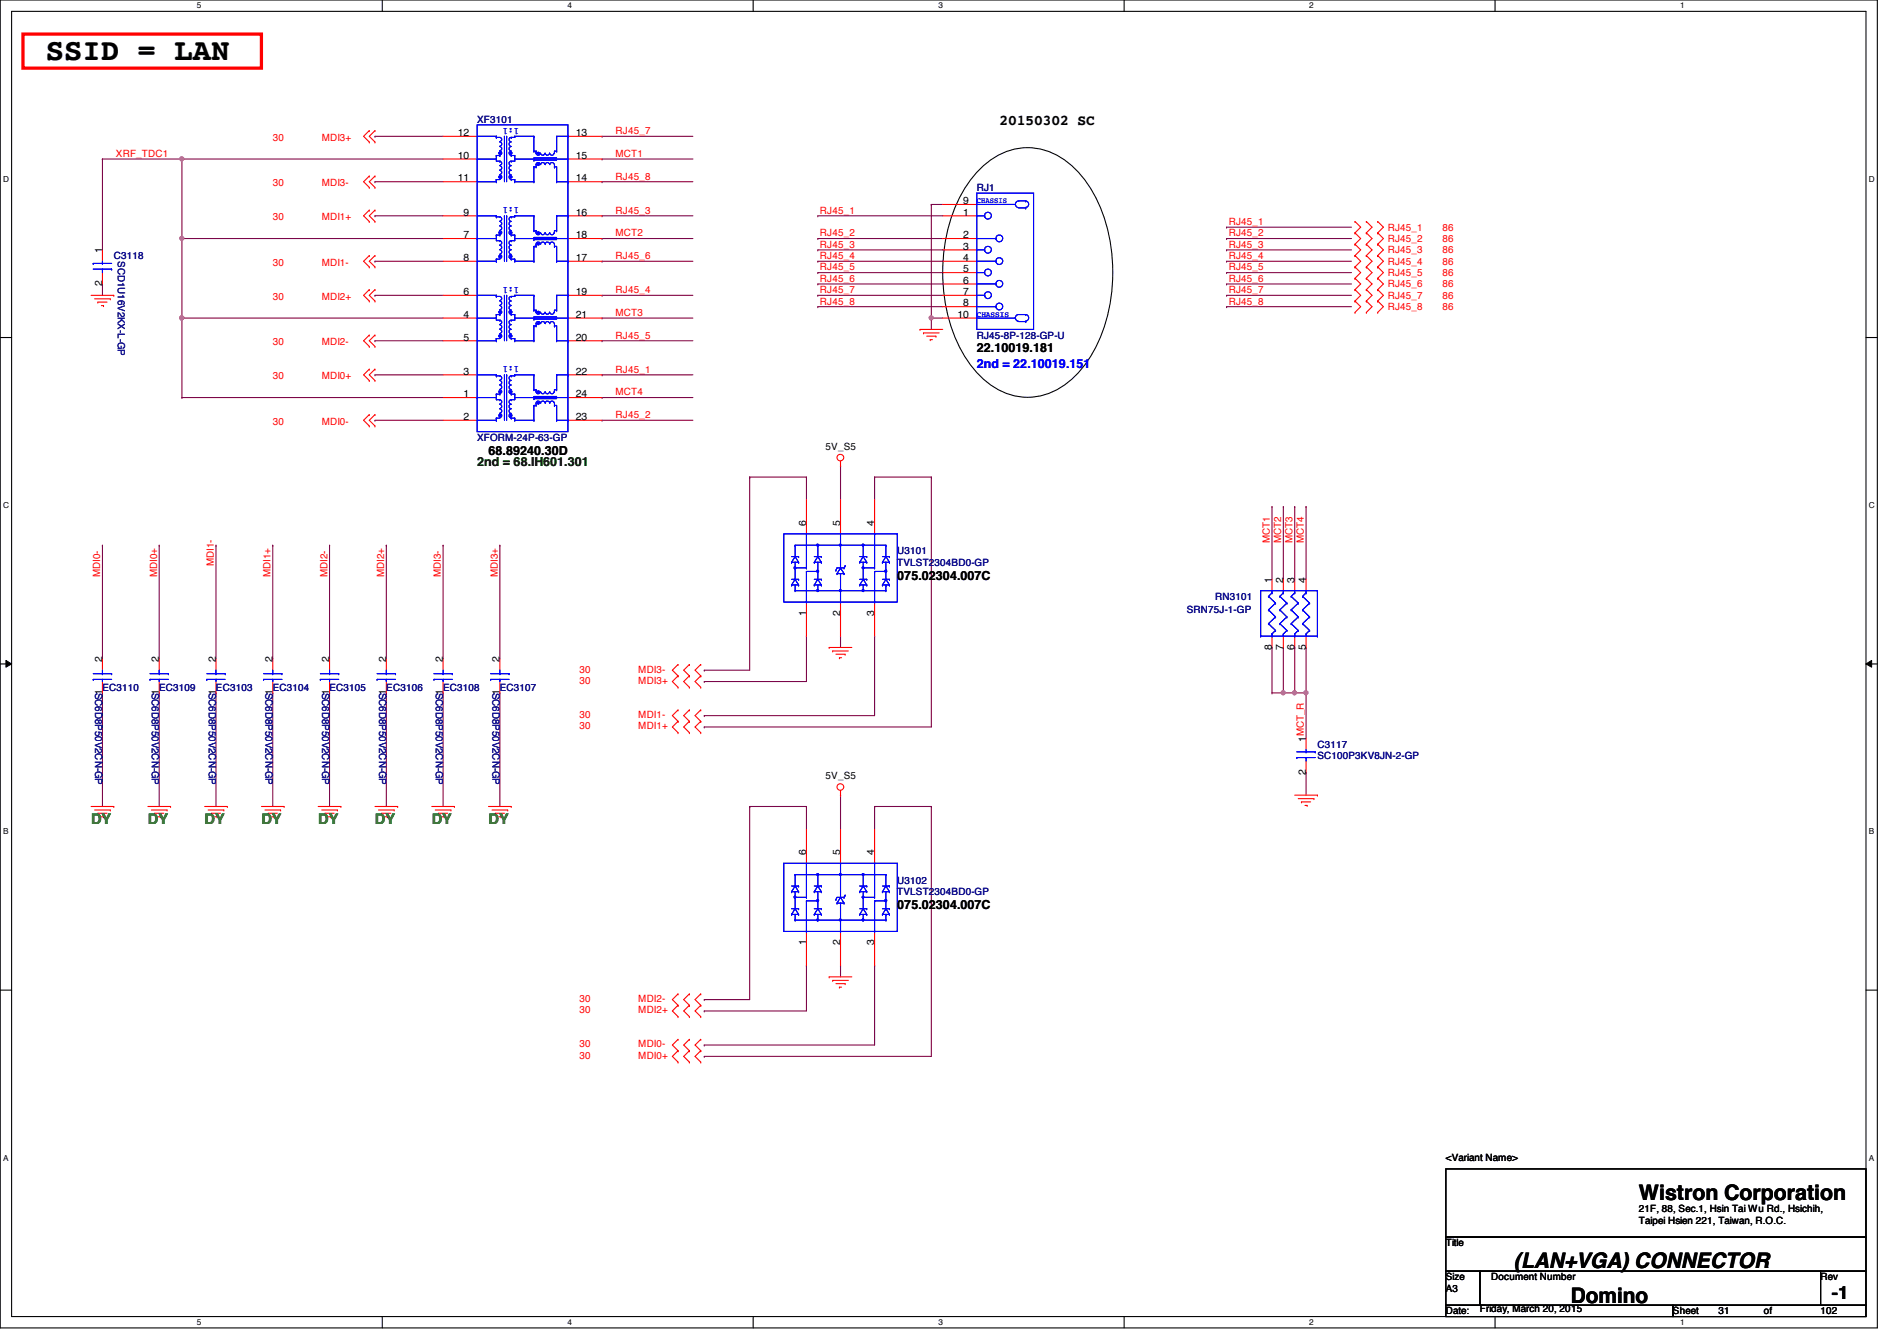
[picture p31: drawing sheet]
<svg xmlns="http://www.w3.org/2000/svg" width="297mm" height="210mm" viewBox="0 0 297 210" stroke-linecap="round" stroke-linejoin="round" font-family="sans-serif">
<defs><g id="words">
<text font-size="4.8" x="7.2" y="9.4">SSID = LAN</text>
<g font-size="3.3">
<text x="256.6" y="187.9">Wistron Corporation</text>
<text x="237.1" y="198.5">(LAN+VGA) CONNECTOR</text>
<text x="246" y="203.9">Domino</text>
</g>
<text font-size="2.8" x="286.8" y="203.4">-1</text>
<text font-size="2.3" x="156.5" y="19.6">20150302 SC</text>
<g font-size="2.3" fill="#008000">
<text x="14.3" y="128.9">DY</text>
<text x="23.2" y="128.9">DY</text>
<text x="32" y="128.9">DY</text>
<text x="40.9" y="128.9">DY</text>
<text x="49.8" y="128.9">DY</text>
<text x="58.7" y="128.9">DY</text>
<text x="67.6" y="128.9">DY</text>
<text x="76.5" y="128.9">DY</text>
</g>
<g font-size="1.9">
<text x="152.9" y="55.2">22.10019.181</text>
<text x="76.5" y="71.2">68.89240.30D</text>
<text x="140.5" y="90.7">075.02304.007C</text>
<text x="140.5" y="142.3">075.02304.007C</text>
</g>
<text font-size="1.9" fill="#00f" x="152.9" y="57.7">2nd = 22.10019.151</text>
<text font-size="1.9" fill="#004000" x="74.7" y="72.9">2nd = 68.IH601.301</text>
<g font-size="1.6" fill="#f00">
<text x="42.7" y="22.1">30</text>
<text x="50.4" y="22.1">MDI3+</text>
<text x="96.4" y="21">RJ45_7</text>
<text x="18.2" y="24.6">XRF_TDC1</text>
<text x="42.7" y="29.2">30</text>
<text x="50.4" y="29.2">MDI3-</text>
<text x="96.4" y="24.6">MCT1</text>
<text x="96.4" y="28.1">RJ45_8</text>
<text x="42.7" y="34.5">30</text>
<text x="50.4" y="34.5">MDI1+</text>
<text x="96.4" y="33.4">RJ45_3</text>
<text x="128.4" y="33.4">RJ45_1</text>
<text x="192.4" y="35.2">RJ45_1</text>
<text x="42.7" y="41.6">30</text>
<text x="50.4" y="41.6">MDI1-</text>
<text x="96.4" y="40.6">RJ45_6</text>
<text x="96.4" y="37">MCT2</text>
<text x="128.4" y="38.8">RJ45_3</text>
<text x="128.4" y="37">RJ45_2</text>
<text x="128.4" y="40.6">RJ45_4</text>
<text x="192.4" y="38.8">RJ45_3</text>
<text x="192.4" y="37">RJ45_2</text>
<text x="192.4" y="40.6">RJ45_4</text>
<text x="217.3" y="36.1">RJ45_1</text>
<text x="217.3" y="37.9">RJ45_2</text>
<text x="217.3" y="39.7">RJ45_3</text>
<text x="217.3" y="41.4">RJ45_4</text>
<text x="225.8" y="36.1">86</text>
<text x="225.8" y="37.9">86</text>
<text x="225.8" y="39.7">86</text>
<text x="225.8" y="41.4">86</text>
<text x="42.7" y="46.9">30</text>
<text x="50.4" y="46.9">MDI2+</text>
<text x="96.4" y="45.9">RJ45_4</text>
<text x="128.4" y="47.7">RJ45_8</text>
<text x="128.4" y="44.1">RJ45_6</text>
<text x="128.4" y="45.9">RJ45_7</text>
<text x="128.4" y="42.3">RJ45_5</text>
<text x="192.4" y="47.7">RJ45_8</text>
<text x="192.4" y="44.1">RJ45_6</text>
<text x="192.4" y="45.9">RJ45_7</text>
<text x="192.4" y="42.3">RJ45_5</text>
<text x="217.3" y="43.2">RJ45_5</text>
<text x="217.3" y="45">RJ45_6</text>
<text x="217.3" y="46.8">RJ45_7</text>
<text x="225.8" y="43.2">86</text>
<text x="225.8" y="45">86</text>
<text x="225.8" y="46.8">86</text>
<text x="96.4" y="49.4">MCT3</text>
<text x="96.4" y="53">RJ45_5</text>
<text x="217.3" y="48.6">RJ45_8</text>
<text x="225.8" y="48.6">86</text>
<text x="42.7" y="54.1">30</text>
<text x="42.7" y="59.4">30</text>
<text x="50.4" y="54.1">MDI2-</text>
<text x="50.4" y="59.4">MDI0+</text>
<text x="96.4" y="58.3">RJ45_1</text>
<text x="96.4" y="61.9">MCT4</text>
<text x="96.4" y="65.4">RJ45_2</text>
<text x="42.7" y="66.5">30</text>
<text x="50.4" y="66.5">MDI0-</text>
<text x="33.5" y="88.6" transform="rotate(-90 33.5 88.6)">MDI1-</text>
<text x="198.8" y="85" transform="rotate(-90 198.8 85)">MCT1</text>
<text x="200.6" y="85" transform="rotate(-90 200.6 85)">MCT2</text>
<text x="202.4" y="85" transform="rotate(-90 202.4 85)">MCT3</text>
<text x="204.2" y="85" transform="rotate(-90 204.2 85)">MCT4</text>
<text x="15.7" y="90.3" transform="rotate(-90 15.7 90.3)">MDI0-</text>
<text x="24.6" y="90.3" transform="rotate(-90 24.6 90.3)">MDI0+</text>
<text x="42.4" y="90.3" transform="rotate(-90 42.4 90.3)">MDI1+</text>
<text x="51.3" y="90.3" transform="rotate(-90 51.3 90.3)">MDI2-</text>
<text x="60.2" y="90.3" transform="rotate(-90 60.2 90.3)">MDI2+</text>
<text x="69" y="90.3" transform="rotate(-90 69 90.3)">MDI3-</text>
<text x="77.9" y="90.3" transform="rotate(-90 77.9 90.3)">MDI3+</text>
<text x="90.7" y="107.1">30</text>
<text x="90.7" y="105.3">30</text>
<text x="99.9" y="107.1">MDI3+</text>
<text x="99.9" y="105.3">MDI3-</text>
<text x="90.7" y="112.4">30</text>
<text x="99.9" y="112.4">MDI1-</text>
<text x="90.7" y="114.2">30</text>
<text x="99.9" y="114.2">MDI1+</text>
<text x="90.7" y="158.6">30</text>
<text x="90.7" y="156.8">30</text>
<text x="99.9" y="158.6">MDI2+</text>
<text x="99.9" y="156.8">MDI2-</text>
<text x="90.7" y="164">30</text>
<text x="90.7" y="165.7">30</text>
<text x="99.9" y="164">MDI0-</text>
<text x="99.9" y="165.7">MDI0+</text>
</g>
<g font-size="1.6">
<text x="71.7" y="21.3">12</text>
<text x="90.2" y="21.3">13</text>
<text x="71.7" y="24.8">10</text>
<text x="71.7" y="28.4">11</text>
<text x="90.2" y="28.4">14</text>
<text x="90.2" y="24.8">15</text>
<text x="72.6" y="33.7">9</text>
<text x="90.2" y="33.7">16</text>
<text x="150.8" y="33.7">1</text>
<text x="150.8" y="32">9</text>
<text x="16" y="39.7" transform="rotate(-90 16 39.7)">1</text>
<text x="72.6" y="37.3">7</text>
<text x="72.6" y="40.9">8</text>
<text x="90.2" y="40.9">17</text>
<text x="90.2" y="37.3">18</text>
<text x="150.8" y="37.3">2</text>
<text x="150.8" y="39.1">3</text>
<text x="150.8" y="40.9">4</text>
<text x="16" y="44.8" transform="rotate(-90 16 44.8)">2</text>
<text x="72.6" y="46.2">6</text>
<text x="90.2" y="46.2">19</text>
<text x="150.8" y="42.6">5</text>
<text x="150.8" y="44.4">6</text>
<text x="150.8" y="46.2">7</text>
<text x="150.8" y="48">8</text>
<text x="72.6" y="53.3">5</text>
<text x="72.6" y="49.7">4</text>
<text x="90.2" y="53.3">20</text>
<text x="90.2" y="49.7">21</text>
<text x="149.9" y="49.7">10</text>
<text x="72.6" y="58.6">3</text>
<text x="90.2" y="58.6">22</text>
<text x="72.6" y="62.2">1</text>
<text x="72.6" y="65.7">2</text>
<text x="90.2" y="65.7">23</text>
<text x="90.2" y="62.2">24</text>
<text x="129.3" y="70.4">5V_S5</text>
<text x="126.2" y="82.3" transform="rotate(-90 126.2 82.3)">6</text>
<text x="131.6" y="82.3" transform="rotate(-90 131.6 82.3)">5</text>
<text x="136.9" y="82.3" transform="rotate(-90 136.9 82.3)">4</text>
<text x="199.1" y="91.2" transform="rotate(-90 199.1 91.2)">1</text>
<text x="200.9" y="91.2" transform="rotate(-90 200.9 91.2)">2</text>
<text x="202.7" y="91.2" transform="rotate(-90 202.7 91.2)">3</text>
<text x="204.5" y="91.2" transform="rotate(-90 204.5 91.2)">4</text>
<text x="126.2" y="96.4" transform="rotate(-90 126.2 96.4)">1</text>
<text x="131.6" y="96.4" transform="rotate(-90 131.6 96.4)">2</text>
<text x="136.9" y="96.4" transform="rotate(-90 136.9 96.4)">3</text>
<text x="199.1" y="101.7" transform="rotate(-90 199.1 101.7)">8</text>
<text x="200.9" y="101.7" transform="rotate(-90 200.9 101.7)">7</text>
<text x="202.7" y="101.7" transform="rotate(-90 202.7 101.7)">6</text>
<text x="204.5" y="101.7" transform="rotate(-90 204.5 101.7)">5</text>
<text x="16" y="103.7" transform="rotate(-90 16 103.7)">2</text>
<text x="24.9" y="103.7" transform="rotate(-90 24.9 103.7)">2</text>
<text x="33.8" y="103.7" transform="rotate(-90 33.8 103.7)">2</text>
<text x="42.7" y="103.7" transform="rotate(-90 42.7 103.7)">2</text>
<text x="51.6" y="103.7" transform="rotate(-90 51.6 103.7)">2</text>
<text x="60.4" y="103.7" transform="rotate(-90 60.4 103.7)">2</text>
<text x="69.3" y="103.7" transform="rotate(-90 69.3 103.7)">2</text>
<text x="78.2" y="103.7" transform="rotate(-90 78.2 103.7)">2</text>
<text x="16" y="108.8" transform="rotate(-90 16 108.8)">1</text>
<text x="24.9" y="108.8" transform="rotate(-90 24.9 108.8)">1</text>
<text x="33.8" y="108.8" transform="rotate(-90 33.8 108.8)">1</text>
<text x="42.7" y="108.8" transform="rotate(-90 42.7 108.8)">1</text>
<text x="51.6" y="108.8" transform="rotate(-90 51.6 108.8)">1</text>
<text x="60.4" y="108.8" transform="rotate(-90 60.4 108.8)">1</text>
<text x="69.3" y="108.8" transform="rotate(-90 69.3 108.8)">1</text>
<text x="78.2" y="108.8" transform="rotate(-90 78.2 108.8)">1</text>
<text x="204.5" y="116.1" transform="rotate(-90 204.5 116.1)">1MCT_R</text>
<text x="129.3" y="122">5V_S5</text>
<text x="204.5" y="121.2" transform="rotate(-90 204.5 121.2)">2</text>
<text x="126.2" y="133.9" transform="rotate(-90 126.2 133.9)">6</text>
<text x="131.6" y="133.9" transform="rotate(-90 131.6 133.9)">5</text>
<text x="136.9" y="133.9" transform="rotate(-90 136.9 133.9)">4</text>
<text x="126.2" y="147.9" transform="rotate(-90 126.2 147.9)">1</text>
<text x="131.6" y="147.9" transform="rotate(-90 131.6 147.9)">2</text>
<text x="136.9" y="147.9" transform="rotate(-90 136.9 147.9)">3</text>
<text x="226.4" y="181.7">&lt;Variant Name&gt;</text>
<text x="256.6" y="191.6">Taipei Hsien 221, Taiwan, R.O.C.</text>
<text x="256.6" y="189.7">21F, 88, Sec.1, Hsin Tai Wu Rd., Hsichih,</text>
<text x="226.4" y="195.1">Title</text>
<text x="226.4" y="200.4">Size</text>
<text x="226.4" y="202.2">A3</text>
<text x="233.5" y="200.4">Document Number</text>
<text x="285.1" y="200.4">Rev</text>
<text x="226.4" y="205.7">Date:</text>
<text x="231.7" y="205.4">Friday, March 20, 2015</text>
<text x="262" y="205.7">Sheet</text>
<text x="269.1" y="205.7">31</text>
<text x="276.2" y="205.7">of</text>
<text x="285.1" y="205.7">102</text>
</g>
<g font-size="1.6" fill="#000080">
<text x="74.7" y="19.2">XF3101</text>
<text x="152.9" y="29.9">RJ1</text>
<text x="17.8" y="40.6">C3118</text>
<text x="18.5" y="40.9" transform="rotate(90 18.5 40.9)">SCD1U16V2KX-L-GP</text>
<text x="152.9" y="53">RJ45-8P-128-GP-U</text>
<text x="74.7" y="69">XFORM-24P-63-GP</text>
<text x="140.5" y="88.6">TVLST2304BD0-GP</text>
<text x="140.5" y="86.8">U3101</text>
<text x="190.3" y="93.9">RN3101</text>
<text x="185.8" y="96">SRN75J-1-GP</text>
<text x="14.9" y="108.5" transform="rotate(90 14.9 108.5)">SC6D8P50V2CN-GP</text>
<text x="16" y="108.1">EC3110</text>
<text x="23.8" y="108.5" transform="rotate(90 23.8 108.5)">SC6D8P50V2CN-GP</text>
<text x="24.9" y="108.1">EC3109</text>
<text x="32.7" y="108.5" transform="rotate(90 32.7 108.5)">SC6D8P50V2CN-GP</text>
<text x="33.8" y="108.1">EC3103</text>
<text x="41.6" y="108.5" transform="rotate(90 41.6 108.5)">SC6D8P50V2CN-GP</text>
<text x="42.7" y="108.1">EC3104</text>
<text x="50.5" y="108.5" transform="rotate(90 50.5 108.5)">SC6D8P50V2CN-GP</text>
<text x="51.6" y="108.1">EC3105</text>
<text x="59.3" y="108.5" transform="rotate(90 59.3 108.5)">SC6D8P50V2CN-GP</text>
<text x="60.5" y="108.1">EC3106</text>
<text x="68.2" y="108.5" transform="rotate(90 68.2 108.5)">SC6D8P50V2CN-GP</text>
<text x="69.4" y="108.1">EC3108</text>
<text x="77.1" y="108.5" transform="rotate(90 77.1 108.5)">SC6D8P50V2CN-GP</text>
<text x="78.3" y="108.1">EC3107</text>
<text x="206.3" y="118.8">SC100P3KV8JN-2-GP</text>
<text x="206.3" y="117">C3117</text>
<text x="140.5" y="140.1">TVLST2304BD0-GP</text>
<text x="140.5" y="138.3">U3102</text>
</g>
<g font-size="1.6" fill="#00f">
<text x="81.3" y="20" transform="rotate(180 81.3 20)">1:1</text>
<text x="81.3" y="32.5" transform="rotate(180 81.3 32.5)">1:1</text>
<text x="81.3" y="44.9" transform="rotate(180 81.3 44.9)">1:1</text>
<text x="81.3" y="57.4" transform="rotate(180 81.3 57.4)">1:1</text>
</g>
<g font-size="1.3">
<text x="30.8" y="1.3">5</text>
<text x="88.9" y="1.3">4</text>
<text x="146.9" y="1.3">3</text>
<text x="205" y="1.3">2</text>
<text x="263.1" y="1.3">1</text>
<text x=".5" y="28.4">D</text>
<text x="292.6" y="28.4">D</text>
<text x=".5" y="79.5">C</text>
<text x="292.6" y="79.5">C</text>
<text x=".5" y="130.6">B</text>
<text x="292.6" y="130.6">B</text>
<text x=".5" y="181.7">A</text>
<text x="292.6" y="181.7">A</text>
<text x="30.8" y="207.4">5</text>
<text x="88.9" y="207.4">4</text>
<text x="146.9" y="207.4">3</text>
<text x="205" y="207.4">2</text>
<text x="263.1" y="207.4">1</text>
</g>
<g font-size="1.2" fill="#00f">
<text x="152.9" y="31.8">CHASSIS</text>
<text x="152.9" y="49.6">CHASSIS</text>
</g>
</g></defs>
<path d="M0 0h294v207.9h-294zM1.8 1.8h290.4v204.3h-290.4z" fill="none" stroke="#000" stroke-width=".17"/>
<g fill="#fff">
<path d="M30.8 .2h.7v1.4h-.7z"/>
<path d="M30.8 206.2h.7v1.4h-.7z"/>
</g>
<path d="M59.9 0v1.8M59.9 206.1v1.8" fill="none" stroke="#000" stroke-width=".17"/>
<g fill="#fff">
<path d="M88.9 .2h.6v1.4h-.6z"/>
<path d="M88.9 206.2h.6v1.4h-.6z"/>
</g>
<path d="M117.9 0v1.8M117.9 206.1v1.8" fill="none" stroke="#000" stroke-width=".17"/>
<g fill="#fff">
<path d="M146.9 .2h.7v1.4h-.7z"/>
<path d="M146.9 206.2h.7v1.4h-.7z"/>
</g>
<path d="M176 0v1.8M176 206.1v1.8" fill="none" stroke="#000" stroke-width=".17"/>
<g fill="#fff">
<path d="M205 .2h.7v1.4h-.7z"/>
<path d="M205 206.2h.7v1.4h-.7z"/>
</g>
<path d="M234.1 0v1.8M234.1 206.1v1.8" fill="none" stroke="#000" stroke-width=".17"/>
<g fill="#fff">
<path d="M263.1 .2h.7v1.4h-.7z"/>
<path d="M263.1 206.2h.7v1.4h-.7z"/>
<path d="M.5 27.3h.9v1.4h-.9z"/>
<path d="M292.6 27.3h.9v1.4h-.9z"/>
<path d="M.5 78.4h.9v1.4h-.9z"/>
<path d="M292.6 78.4h.9v1.4h-.9z"/>
</g>
<path d="M0 52.8h1.8M292.2 52.8h1.8" fill="none" stroke="#000" stroke-width=".17"/>
<g fill="#fff">
<path d="M.5 129.5h.8v1.4h-.8z"/>
<path d="M292.6 129.5h.9v1.4h-.9z"/>
</g>
<path d="M0 103.9h1.8M292.2 103.9h1.8" fill="none" stroke="#000" stroke-width=".17"/>
<path d="M.9 103.4l.9 .5-.9 .5zM292.2 103.9l.9-.5v1z" fill="#000"/>
<path d="M.9 103.4l.9 .5-.9 .5zM292.2 103.9l.9-.5v1z" fill="none" stroke="#000" stroke-width=".16"/>
<g fill="#fff">
<path d="M.5 180.5h.8v1.4h-.8z"/>
<path d="M292.6 180.5h.9v1.4h-.9z"/>
</g>
<path d="M0 155h1.8M292.2 155h1.8" fill="none" stroke="#000" stroke-width=".17"/>
<g fill="none" stroke="#800040" stroke-width=".17">
<path d="M145.8 32h.1M145.8 32v17.8M16 85.3h.1M16 85.3v17.8M24.9 85.3h.1M24.9 85.3v17.8M33.8 85.3h.1M33.8 85.3v17.8M42.7 85.3h.1M42.7 85.3v17.8M51.6 85.3h.1M51.6 85.3v17.8"/>
<path d="M60.5 85.3h.1M60.5 85.3v17.8M69.4 85.3h.1M69.4 85.3v17.8M78.3 85.3h.1M78.3 85.3v17.8M16 108.5h.1M16 108.5v17.7M24.9 108.5h.1M24.9 108.5v17.7M33.8 108.5h.1M33.8 108.5v17.7"/>
<path d="M42.7 108.5h.1M42.7 108.5v17.7M51.6 108.5h.1M51.6 108.5v17.7M60.5 108.5h.1M60.5 108.5v17.7M69.4 108.5h.1M69.4 108.5v17.7M78.3 108.5h.1M78.3 108.5v17.7"/>
</g>
<circle cx="145.8" cy="49.8" r=".32" fill="#f0f"/>
<circle cx="145.8" cy="49.8" r=".32" fill="none" stroke="#f0f" stroke-width=".17"/>
<g fill="none" stroke="#800040" stroke-width=".17">
<path d="M28.5 37.3h.1M28.5 37.3v12.5M128.1 39.1h.1M128.1 37.3h.1M128.1 33.8h.1M128.1 39.1h19.5M128.1 37.3h19.5M128.1 33.8h19.5M145.8 32h.1M145.8 32h1.8M128.1 48h.1M128.1 44.4h.1"/>
<path d="M128.1 46.2h.1M128.1 42.7h.1M128.1 40.9h.1M128.1 48h19.5M128.1 44.4h19.5M128.1 46.2h19.5M128.1 42.7h19.5M128.1 40.9h19.5M145.8 49.8h.1M145.8 49.8v1.8M145.8 49.8h1.8M117.4 74.7h8.9"/>
<path d="M117.4 74.7h.1M117.4 74.7v30.2h-7.1M126.3 74.7h.1M126.3 74.7v3.5M131.6 72.9h.1M131.6 72.9v5.3M136.9 74.7h.1M136.9 74.7v3.5M136.9 74.7h8.9M145.8 74.7h.1M145.8 74.7v39.1h-35.5M126.3 99.6h.1"/>
<path d="M126.3 99.6v7.1h-16M131.6 99.6h.1M131.6 99.6v1.7M136.9 99.6h.1M136.9 99.6v12.4h-26.6M110.3 113.8h.1M110.3 112h.1M110.3 104.9h.1M110.3 106.7h.1"/>
</g>
<circle cx="28.5" cy="49.8" r=".32" fill="#f0f"/>
<circle cx="28.5" cy="49.8" r=".32" fill="none" stroke="#f0f" stroke-width=".17"/>
<circle cx="28.5" cy="37.3" r=".32" fill="#f0f"/>
<circle cx="28.5" cy="37.3" r=".32" fill="none" stroke="#f0f" stroke-width=".17"/>
<path d="M16 24.9h.1M16 24.9h12.5M28.5 37.3h40.9M28.5 37.3h.1M28.5 24.9h.1M28.5 24.9v12.4" fill="none" stroke="#800040" stroke-width=".17"/>
<circle cx="28.5" cy="24.9" r=".32" fill="#f0f"/>
<circle cx="28.5" cy="24.9" r=".32" fill="none" stroke="#f0f" stroke-width=".17"/>
<path d="M28.5 49.8h.1M28.5 49.8v12.4" fill="none" stroke="#800040" stroke-width=".17"/>
<circle cx="28.5" cy="49.8" r=".32" fill="#f0f"/>
<circle cx="28.5" cy="49.8" r=".32" fill="none" stroke="#f0f" stroke-width=".17"/>
<g fill="none" stroke="#800040" stroke-width=".17">
<path d="M16 24.9h.1M16 24.9v14.2M28.5 24.9h40.9M28.5 24.9h.1M58.7 28.4h10.7M58.7 33.8h10.7M58.7 21.3h10.7M58.7 21.3h.1M58.7 28.4h.1M58.7 33.8h.1M94.3 24.9h.1M94.3 28.4h.1"/>
<path d="M94.3 33.8h.1M94.3 21.3h.1M94.3 37.3h.1M94.3 24.9h14.2M94.3 28.4h14.2M94.3 33.8h14.2M94.3 21.3h14.2M94.3 37.3h14.2M192.1 39.1h.1M192.1 37.3h.1M192.1 35.6h.1M192.1 37.3h19.5"/>
<path d="M192.1 39.1h19.5M192.1 35.6h19.5M16 44.4h.1M16 44.4v1.8M28.5 49.8h40.9M28.5 49.8h.1M58.7 40.9h10.7M58.7 46.2h10.7M58.7 53.3h10.7M58.7 58.7h10.7M58.7 40.9h.1M58.7 46.2h.1"/>
<path d="M58.7 53.3h.1M58.7 58.7h.1M94.3 49.8h.1M94.3 40.9h.1M94.3 46.2h.1M94.3 53.3h.1M94.3 58.7h.1M94.3 49.8h14.2M94.3 40.9h14.2M94.3 46.2h14.2M94.3 53.3h14.2M94.3 58.7h14.2"/>
<path d="M192.1 48h.1M192.1 44.4h.1M192.1 46.2h.1M192.1 42.7h.1M192.1 40.9h.1M192.1 40.9h19.5M192.1 46.2h19.5M192.1 48h19.5M192.1 44.4h19.5M192.1 42.7h19.5M28.5 62.2h40.9M28.5 62.2h.1"/>
<path d="M58.7 65.8h10.7M58.7 65.8h.1M94.3 62.2h.1M94.3 65.8h.1M94.3 62.2h14.2M94.3 65.8h14.2M199.2 108.5h1.8M199.2 108.5h.1M202.7 108.5h.1M202.7 108.5h1.8M117.4 126.2h8.9M117.4 126.2h.1"/>
<path d="M117.4 126.2v30.3h-7.1M126.3 126.2h.1M126.3 126.2v3.6M131.6 124.5h.1M131.6 124.5v5.3M136.9 126.2h.1M136.9 126.2v3.6M136.9 126.2h8.9M145.8 126.2h.1M145.8 126.2v39.2h-35.5M110.3 156.5h.1M110.3 158.2h.1"/>
<path d="M126.3 151.1h.1M126.3 151.1v7.1h-16M131.6 151.1h.1M131.6 151.1v1.8M136.9 151.1h.1M136.9 151.1v12.5h-26.6M110.3 165.4h.1M110.3 163.6h.1"/>
</g>
<circle cx="204.5" cy="108.4" r=".32" fill="#f0f"/>
<circle cx="204.5" cy="108.4" r=".32" fill="none" stroke="#f0f" stroke-width=".17"/>
<circle cx="202.7" cy="108.4" r=".32" fill="#f0f"/>
<circle cx="202.7" cy="108.4" r=".32" fill="none" stroke="#f0f" stroke-width=".17"/>
<g fill="none" stroke="#800040" stroke-width=".17">
<path d="M199.2 79.3h.1M199.2 79.3v11.4M202.7 79.3h.1M202.7 79.3v11.4M204.5 79.3h.1M204.5 79.3v11.4M199.2 101.3h.1M199.2 101.3v7.2M201 101.3h.1M201 108.5h.1M201 101.3v7.2M202.7 101.3h.1"/>
<path d="M202.7 101.3v7.2h-1.7M204.5 101.3h.1M204.5 108.5h.1M204.5 101.3v14.3"/>
</g>
<circle cx="200.9" cy="108.4" r=".32" fill="#f0f"/>
<circle cx="200.9" cy="108.4" r=".32" fill="none" stroke="#f0f" stroke-width=".17"/>
<path d="M201 79.3h.1M201 79.3v11.4M204.5 120.9h.1M204.5 120.9v3.6" fill="none" stroke="#800040" stroke-width=".17"/>
<g fill="none" stroke="#f00" stroke-width=".17">
<path d="M57.8 20.4l-.9 .9 .9 .9M57.8 27.6l-.9 .8 .9 .9M57.8 32.9l-.9 .9 .9 .9M57.8 20.4h.1M57.8 22.2h.1M57.8 27.6h.1M57.8 29.3h.1M57.8 32.9h.1M57.8 34.7h.1M58.7 20.4l-.9 .9 .9 .9M58.7 27.6l-.9 .8 .9 .9M58.7 32.9l-.9 .9 .9 .9"/>
<path d="M58.7 20.4h.1M58.7 22.2h.1M58.7 27.6h.1M58.7 29.3h.1M58.7 32.9h.1M58.7 34.7h.1M69.4 37.3h5.3M69.4 33.8h5.3M69.4 24.9h5.3M69.4 28.4h5.3M69.4 21.3h5.3M88.9 37.3h5.4"/>
<path d="M88.9 33.8h5.4M88.9 24.9h5.4M88.9 28.4h5.4M88.9 21.3h5.4M212.2 34.7h.1M212.2 36.4h.1M212.2 38.2h.1M212.2 36.4l.9 .9-.9 .9M212.2 34.7l.9 .9-.9 .8M212.2 38.2l.9 .9-.9 .9M213.9 34.7l.9 .9-.9 .8M213.9 36.4l.9 .9-.9 .9"/>
<path d="M213.9 38.2l.9 .9-.9 .9M213.9 36.4h.1M213.9 34.7h.1M213.9 38.2h.1M215.7 34.7h.1M215.7 36.4h.1M215.7 38.2h.1M215.7 36.4l.9 .9-.9 .9M215.7 38.2l.9 .9-.9 .9M215.7 34.7l.9 .9-.9 .8M14.3 46.2h3.5M14.8 46.8h2.5"/>
<path d="M15.3 47.3h.1M15.3 47.3h1.5M15.9 47.8h.3M16.2 47.8h.1M17.3 46.8h.1M17.8 46.2h.1M57.8 40l-.9 .9 .9 .9M57.8 45.3l-.9 .9 .9 .9M57.8 52.5l-.9 .8 .9 .9M57.8 57.8l-.9 .9 .9 .9M57.8 40h.1M57.8 41.8h.1"/>
<path d="M57.8 45.3h.1M57.8 47.1h.1M57.8 52.5h.1M57.8 54.2h.1M57.8 57.8h.1M57.8 59.6h.1M58.7 40l-.9 .9 .9 .9M58.7 45.3l-.9 .9 .9 .9M58.7 52.5l-.9 .8 .9 .9M58.7 57.8l-.9 .9 .9 .9M58.7 40h.1M58.7 41.8h.1"/>
<path d="M58.7 45.3h.1M58.7 47.1h.1M58.7 52.5h.1M58.7 54.2h.1M58.7 57.8h.1M58.7 59.6h.1M69.4 46.2h5.3M69.4 58.7h5.3M69.4 53.3h5.3M69.4 49.8h5.3M69.4 40.9h5.3M88.9 46.2h5.4"/>
<path d="M88.9 58.7h5.4M88.9 53.3h5.4M88.9 49.8h5.4M88.9 40.9h5.4M144.1 51.6h.1M144.1 51.6h3.5M144.6 52.1h.1M144.6 52.1h2.5M145.1 52.6h1.5M145.7 53.2h.1M145.7 53.2h.3M146.6 52.6h.1"/>
<path d="M212.2 40h.1M212.2 41.8h.1M212.2 43.6h.1M212.2 45.3h.1M212.2 47.1h.1M212.2 48.9h.1M212.2 40l.9 .9-.9 .9M212.2 41.8l.9 .9-.9 .9M212.2 43.6l.9 .8-.9 .9M212.2 45.3l.9 .9-.9 .9M212.2 47.1l.9 .9-.9 .9M213.9 40l.9 .9-.9 .9"/>
<path d="M213.9 41.8l.9 .9-.9 .9M213.9 43.6l.9 .8-.9 .9M213.9 45.3l.9 .9-.9 .9M213.9 47.1l.9 .9-.9 .9M213.9 40h.1M213.9 41.8h.1M213.9 43.6h.1M213.9 45.3h.1M213.9 47.1h.1M213.9 48.9h.1M215.7 40h.1M215.7 41.8h.1"/>
<path d="M215.7 43.6h.1M215.7 45.3h.1M215.7 47.1h.1M215.7 48.9h.1M215.7 40l.9 .9-.9 .9M215.7 43.6l.9 .8-.9 .9M215.7 45.3l.9 .9-.9 .9M215.7 41.8l.9 .9-.9 .9M215.7 47.1l.9 .9-.9 .9M57.8 64.9l-.9 .9 .9 .9M57.8 64.9h.1M57.8 66.7h.1"/>
<path d="M58.7 64.9l-.9 .9 .9 .9M58.7 64.9h.1M58.7 66.7h.1M69.4 62.2h5.3M69.4 65.8h5.3M88.9 62.2h5.4M88.9 65.8h5.4M131.6 72.9h.1M131.6 72.2v.7M42.7 103.1v1.8M42.7 106.7v1.8M60.5 103.1v1.8"/>
<path d="M60.5 106.7v1.8M78.3 103.1v1.8M78.3 106.7v1.8M106.2 111.1h.1M106.2 112.9h.1M106.2 114.7h.1M106.2 105.8h.1M106.2 107.6h.1M106.2 104h.1M106.2 112.9l-.9 .9 .9 .9M106.2 111.1l-.9 .9 .9 .9M106.2 104l-.9 .9 .9 .9"/>
<path d="M106.2 105.8l-.9 .9 .9 .9M107.9 112.9h.1M107.9 111.1h.1M107.9 114.7h.1M107.9 107.6h.1M107.9 105.8h.1M107.9 104h.1M107.9 111.1l-.8 .9 .8 .9M107.9 112.9l-.8 .9 .8 .9M107.9 105.8l-.8 .9 .8 .9M107.9 104l-.8 .9 .8 .9M109.7 112.9l-.9 .9 .9 .9"/>
<path d="M109.7 111.1l-.9 .9 .9 .9M109.7 104l-.9 .9 .9 .9M109.7 105.8l-.9 .9 .9 .9M109.7 111.1h.1M109.7 112.9h.1M109.7 114.7h.1M109.7 105.8h.1M109.7 107.6h.1M109.7 104h.1M129.8 101.3h3.6M129.8 101.3h.1M130.4 101.9h2.4"/>
<path d="M130.4 101.9h.1M130.9 102.4h1.4M131.4 103h.4M131.4 103h.1M132.3 102.4h.1M204.5 115.6v1.7M204.5 119.1v1.8M14.3 126.2h3.5M14.8 126.8h2.5M15.3 127.3h.1M15.3 127.3h1.5M15.9 127.8h.3"/>
<path d="M16.2 127.8h.1M17.3 126.8h.1M17.8 126.2h.1M23.2 126.2h3.5M23.7 126.8h2.5M24.2 127.3h.1M24.2 127.3h1.5M24.8 127.8h.3M25.1 127.8h.1M26.2 126.8h.1M26.7 126.2h.1M32 126.2h3.6"/>
<path d="M32.6 126.8h2.4M33.1 127.3h.1M33.1 127.3h1.4M33.7 127.8h.3M34 127.8h.1M35 126.8h.1M35.6 126.2h.1M40.9 126.2h3.6M41.5 126.8h2.4M42 127.3h.1M42 127.3h1.4M42.5 127.8h.4"/>
<path d="M42.9 127.8h.1M43.9 126.8h.1M44.5 126.2h.1M49.8 126.2h3.6M50.4 126.8h2.4M50.9 127.3h.1M50.9 127.3h1.4M51.4 127.8h.4M51.8 127.8h.1M52.8 126.8h.1M53.4 126.2h.1M58.7 126.2h3.6"/>
<path d="M59.3 126.8h2.4M59.8 127.3h.1M59.8 127.3h1.4M60.3 127.8h.4M60.7 127.8h.1M61.7 126.8h.1M62.3 126.2h.1M67.6 126.2h3.6M68.2 126.8h2.4M68.7 127.3h.1M68.7 127.3h1.4M69.2 127.8h.4"/>
<path d="M69.6 127.8h.1M70.6 126.8h.1M71.2 126.2h.1M76.5 126.2h3.5M77 126.8h2.5M77.6 127.3h.1M77.6 127.3h1.4M78.1 127.8h.3M78.4 127.8h.1M79.5 126.8h.1M80 126.2h.1M131.6 124.5h.1"/>
<path d="M131.6 123.7v.8M202.7 124.5h3.6M203.3 125h2.4M203.8 125.5h.1M203.8 125.5h1.4M204.3 126.1h.4M204.7 126.1h.1M205.7 125h.1M206.3 124.5h.1M106.2 157.4h.1M106.2 159.1h.1M106.2 155.6h.1"/>
<path d="M106.2 155.6l-.9 .9 .9 .9M106.2 157.4l-.9 .8 .9 .9M107.9 159.1h.1M107.9 157.4h.1M107.9 155.6h.1M107.9 157.4l-.8 .8 .8 .9M107.9 155.6l-.8 .9 .8 .9M109.7 155.6l-.9 .9 .9 .9M109.7 157.4l-.9 .8 .9 .9M109.7 157.4h.1M109.7 159.1h.1M109.7 155.6h.1"/>
<path d="M129.8 152.9h3.6M129.8 152.9h.1M130.4 153.5h2.4M130.4 153.5h.1M130.9 154h1.4M131.4 154.5h.4M131.4 154.5h.1M132.3 154h.1M106.2 162.7h.1M106.2 164.5h.1M106.2 166.2h.1M106.2 164.5l-.9 .9 .9 .8"/>
<path d="M106.2 162.7l-.9 .9 .9 .9M107.9 164.5h.1M107.9 162.7h.1M107.9 166.2h.1M107.9 162.7l-.8 .9 .8 .9M107.9 164.5l-.8 .9 .8 .8M109.7 164.5l-.9 .9 .9 .8M109.7 162.7l-.9 .9 .9 .9M109.7 162.7h.1M109.7 164.5h.1M109.7 166.2h.1"/>
<circle cx="131.6" cy="71.6" r=".52"/>
<circle cx="131.6" cy="123.2" r=".52"/>
</g>
<path d="M153.8 26.1a9.9 9.9 0 0 1 14.2 0 21.9 21.9 0 0 1 6.2 14.6 25 25 0 0 1-4.3 16.4 11.4 11.4 0 0 1-9 5.1 11.4 11.4 0 0 1-9-5.1 25.4 25.4 0 0 1-4-18.2 21.5 21.5 0 0 1 5.9-12.8zM226.4 183h65.8v10.6h-65.8zM226.4 193.6h65.8v5.4h-65.8zM226.4 199h5.3v5.3h-5.3zM231.7 199h53.4v5.3h-53.4zM285.1 199h7.1v5.3h-7.1zM226.4 204.3h35.6v1.8h-35.6zM262 204.3h30.2v1.8h-30.2z" fill="none" stroke="#000" stroke-width=".17"/>
<path d="M3.6 5.3h37.3v5.4h-37.3z" fill="none" stroke="#f00" stroke-width=".51"/>
<g fill="none" stroke="#00f" stroke-width=".17">
<path d="M74.7 65.8h3M77.7 65.8h.1M80 64.7a.34 .34 0 0 0-.3 .3 .34 .34 0 0 0 .3 .4M80.6 62.2h8.3M80.6 62.2h.1M83.6 62.4h3.6M83.6 62.4h.1M41.3 106.3h.1M41.3 105.5h2.9M41.3 106.3h2.9M42.7 106.3h.1M42.7 105.5h.1"/>
<path d="M42.7 104.9v.6M42.7 106.3v.4M44.2 105.5h.1M59.1 106.3h.1M59.1 105.5h2.8M59.1 106.3h2.8M60.5 106.3h.1M60.5 105.5h.1M60.5 104.9v.6M60.5 106.3v.4M61.9 105.5h.1M76.8 106.3h2.9"/>
<path d="M76.8 106.3h.1M76.8 105.5h2.9M78.3 106.3h.1M78.3 105.5h.1M78.3 104.9v.6M78.3 106.3v.4M79.7 105.5h.1M203.1 118.6h.1M203.1 117.7h2.8M203.1 118.6h2.8M204.5 117.7h.1M204.5 118.6h.1"/>
<path d="M204.5 117.3v.4M204.5 118.6v.5M205.9 117.7h.1"/>
</g>
<path d="M79.9 64.9h.2v.2h-.2z" fill-rule="evenodd" fill="#00f"/>
<path d="M87.2 58.7h1.7M88.9 58.7h.1M78.3 62.6a.34 .34 0 0 1 .3 .3 .34 .34 0 0 1-.4 .3M78.3 63.3a.34 .34 0 0 1 .3 .3 .34 .34 0 0 1-.4 .4M79.9 64.9h.2v.2h-.2zM80.6 61.7h.1M80.6 61.7v.9M83.6 62.1h3.6M83.6 62.1h.1M84.6 63.1a.34 .34 0 0 0-.3-.3 .34 .34 0 0 0-.4 .3M86.8 63.5h.1M86.8 63.5h.4" fill="none" stroke="#00f" stroke-width=".17"/>
<path d="M78.1 61.2h.2v.2h-.2z" fill-rule="evenodd" fill="#00f"/>
<g fill="none" stroke="#00f" stroke-width=".17">
<path d="M74.7 58.7h3M77.7 58.7h.1M77.7 58.8h.1M77.7 58.7v.1M77.7 58.8h.6M78.3 59.6a.34 .34 0 0 1 .3 .3 .34 .34 0 0 1-.4 .3M79 58.7h.1M79 58.7v7.1M79.3 58.7h.1M79.3 58.7v7.1M80 58.8a.34 .34 0 0 0-.3 .4 .34 .34 0 0 0 .3 .3M80 58.8h.1"/>
<path d="M80.6 58.7h.1M80.6 58.7v.1h-.6M87.2 58.7h.1M87.2 58.7v2.3M74.7 62.2h3M74.7 62.2h.1M77.7 65.4h.1M77.7 61.7h.1M77.7 61.7v.9h.6M77.7 65.4v.4M77.7 61.7h.6M77.7 65.4h.6"/>
<path d="M78.1 61.2h.2v.2h-.2zM78.3 64a.34 .34 0 0 1 .3 .4 .34 .34 0 0 1-.4 .3M78.3 61a.32 .32 0 0 1 .3 .3 .32 .32 0 0 1-.4 .3M78.3 64.7a.34 .34 0 0 1 .3 .4 .34 .34 0 0 1-.4 .3M78.3 61.7h.1M78.3 62.6h.1M80 62.6h.6M80 61.7h.6M80 65.4h.6M80 62.6h.1M80 61a.32 .32 0 0 0-.3 .3 .32 .32 0 0 0 .3 .3M80 62.6a.34 .34 0 0 0-.3 .3 .34 .34 0 0 0 .3 .3"/>
<path d="M80 60.3a.34 .34 0 0 0-.3 .3 .34 .34 0 0 0 .3 .4M80 65.4h.1M80 61.7h.1M80.6 65.4h.1M80.6 65.4v.4M83.6 63.5h.3M83.6 61h.3M83.6 63.5h.1M83.6 61h.1M83.9 61v.3a.34 .34 0 0 0 .4 .3 .34 .34 0 0 0 .3-.3M83.9 61h.1M86.1 63.1a.34 .34 0 0 0-.4-.3 .34 .34 0 0 0-.3 .3"/>
<path d="M86.8 63.1a.34 .34 0 0 0-.4-.3 .34 .34 0 0 0-.3 .3M86.8 61.3a.34 .34 0 0 1-.3 .3 .34 .34 0 0 1-.4-.3M86.8 63.5h.1M86.8 63.1v.4M87.2 65.8h1.7M88.9 65.8h.1"/>
</g>
<path d="M84.2 63h.2v.2h-.2z" fill-rule="evenodd" fill="#00f"/>
<path d="M83.9 63.5h.1M83.9 63.1v.4M84.2 63h.2v.2h-.2zM86.8 61h.1M86.8 61v.3" fill="none" stroke="#00f" stroke-width=".17"/>
<path d="M84.2 61.2h.2v.2h-.2z" fill-rule="evenodd" fill="#00f"/>
<path d="M84.2 61.2h.2v.2h-.2z" fill="none" stroke="#00f" stroke-width=".17"/>
<path d="M78.1 64.9h.2v.2h-.2z" fill-rule="evenodd" fill="#00f"/>
<g fill="none" stroke="#00f" stroke-width=".17">
<path d="M83.6 58.7h.1M83.6 58.7v2.3M78.1 64.9h.2v.2h-.2zM78.3 60.3a.34 .34 0 0 1 .3 .3 .34 .34 0 0 1-.4 .4M80 64a.34 .34 0 0 0-.3 .3 .34 .34 0 0 0 .3 .4M80 63.3a.34 .34 0 0 0-.3 .3 .34 .34 0 0 0 .3 .4M83.6 65.8h.1M83.6 63.5v2.3M85.3 63.1a.34 .34 0 0 0-.3-.3 .34 .34 0 0 0-.3 .3M85.3 61.3a.34 .34 0 0 1-.3 .3 .34 .34 0 0 1-.3-.3M86.1 61.3a.34 .34 0 0 1-.4 .3 .34 .34 0 0 1-.3-.3M86.8 61h.4"/>
<path d="M87.2 61h.1M87.2 65.8h.1M87.2 63.5v2.3"/>
</g>
<path d="M79.9 61.2h.2v.2h-.2z" fill-rule="evenodd" fill="#00f"/>
<g fill="none" stroke="#00f" stroke-width=".17">
<path d="M74.7 46.2h3M77.7 46.2h.1M78.3 58.8a.34 .34 0 0 1 .3 .4 .34 .34 0 0 1-.4 .3M78.3 51.6a.34 .34 0 0 1 .3 .3 .34 .34 0 0 1-.4 .3M80 59.6a.34 .34 0 0 0-.3 .3 .34 .34 0 0 0 .3 .3M80.6 58.7h.1M80.6 46.2h.1M80.6 58.7h3M80.6 46.2h3M83.6 50h3.6M83.6 50h.1M79.9 61.2h.2v.2h-.2z"/>
<path d="M80.6 65.8h.1M80.6 65.8h3"/>
</g>
<path d="M84.2 50.5h.2v.2h-.2z" fill-rule="evenodd" fill="#00f"/>
<path d="M77.7 53h.1M77.7 53h.6M78.3 48.6a.32 .32 0 0 1 .3 .3 .32 .32 0 0 1-.4 .3M80 49.2h.6M80 49.2h.1M84.2 50.5h.2v.2h-.2z" fill="none" stroke="#00f" stroke-width=".17"/>
<path d="M79.9 48.8h.2v.2h-.2z" fill-rule="evenodd" fill="#00f"/>
<g fill="none" stroke="#00f" stroke-width=".17">
<path d="M74.7 53.3h3M77.7 46.4h.1M77.7 49.2h.1M77.7 53.3h.1M77.7 49.2v.9M77.7 46.4h.6M78.3 47.8a.34 .34 0 0 1 .3 .4 .34 .34 0 0 1-.4 .3M79.9 48.8h.2v.2h-.2zM80 52.3a.34 .34 0 0 0-.3 .3 .34 .34 0 0 0 .3 .4M80 47.8a.34 .34 0 0 0-.3 .4 .34 .34 0 0 0 .3 .3M84.6 50.6a.34 .34 0 0 0-.3-.3 .34 .34 0 0 0-.4 .4M85.3 48.9a.34 .34 0 0 1-.3 .3 .34 .34 0 0 1-.3-.3"/>
<path d="M87.2 46.2h.1M87.2 46.2v2.4"/>
</g>
<path d="M78.1 52.5h.2v.2h-.2z" fill-rule="evenodd" fill="#00f"/>
<g fill="none" stroke="#00f" stroke-width=".17">
<path d="M74.7 49.8h3M74.7 49.8h.1M77.7 46.2h.1M77.7 53h.1M77.7 49.2h.6M77.7 46.2v.2M77.7 53v.3M78.1 52.5h.2v.2h-.2zM78.3 50.8a.34 .34 0 0 1 .3 .4 .34 .34 0 0 1-.4 .3M78.3 49.2h.1M79.3 46.2h.1M79.3 46.2v7.1"/>
<path d="M80 53h.6M80 50.8a.34 .34 0 0 0-.3 .4 .34 .34 0 0 0 .3 .3M80 50.1a.34 .34 0 0 0-.3 .3 .34 .34 0 0 0 .3 .4M80 51.6a.34 .34 0 0 0-.3 .3 .34 .34 0 0 0 .3 .3M80 46.4a.34 .34 0 0 0-.3 .3 .34 .34 0 0 0 .3 .4M80 53h.1M80.6 49.8h8.3M80.6 49.2h.1M80.6 46.2h.1M80.6 53h.1M80.6 49.8h.1M80.6 46.2v.2"/>
<path d="M80.6 49.2v.9M80.6 53v.3M83.6 49.6h3.6M83.6 48.6h.3M83.6 46.2h.1M83.6 49.6h.1M83.6 48.6h.1M83.6 46.2v2.4M83.9 51h.1M83.9 48.6h.1M83.9 48.6v.3M83.9 50.7v.3"/>
<path d="M85.3 50.6a.34 .34 0 0 0-.3-.3 .34 .34 0 0 0-.3 .4M86.1 48.9a.34 .34 0 0 1-.4 .3 .34 .34 0 0 1-.3-.3M86.8 51h.1M86.8 48.6h.4M86.8 51h.4M87.2 48.6h.1"/>
</g>
<path d="M79.9 52.5h.2v.2h-.2z" fill-rule="evenodd" fill="#00f"/>
<path d="M79.9 52.5h.2v.2h-.2zM80 50.1h.6M80 50.1h.1" fill="none" stroke="#00f" stroke-width=".17"/>
<path d="M84.2 48.8h.2v.2h-.2z" fill-rule="evenodd" fill="#00f"/>
<g fill="none" stroke="#00f" stroke-width=".17">
<path d="M77.7 50.1h.6M78.3 46.4a.34 .34 0 0 1 .3 .4 .34 .34 0 0 1-.4 .3M78.3 52.3a.34 .34 0 0 1 .3 .3 .34 .34 0 0 1-.4 .4M78.3 47.1a.34 .34 0 0 1 .3 .4 .34 .34 0 0 1-.4 .3M78.3 50.1h.1M79 46.2h.1M79 46.2v7.1M80 47.1a.34 .34 0 0 0-.3 .3 .34 .34 0 0 0 .3 .4M83.6 51h.3M83.6 51h.1M83.6 53.3h.1M83.6 51v2.3"/>
<path d="M84.2 48.8h.2v.2h-.2zM84.6 48.9a.34 .34 0 0 1-.3 .3 .34 .34 0 0 1-.4-.3M86.8 48.9a.34 .34 0 0 1-.3 .3 .34 .34 0 0 1-.4-.3M86.8 51h.1M86.8 48.6h.1M86.8 48.6v.3M86.8 50.7v.3M87.2 53.3h.1M87.2 53.3h1.7M87.2 46.2h1.7M87.2 51v2.3M88.9 53.3h.1"/>
<path d="M88.9 46.2h.1"/>
</g>
<path d="M78.1 48.8h.2v.2h-.2z" fill-rule="evenodd" fill="#00f"/>
<g fill="none" stroke="#00f" stroke-width=".17">
<path d="M80.6 36.8h.1M80.6 36.8v.9M86.8 36.4a.34 .34 0 0 1-.3 .3 .34 .34 0 0 1-.4-.3M87.2 38.6v2.3M77.7 40.6h.1M77.7 40.6v.3M78.1 48.8h.2v.2h-.2zM78.3 50.1a.34 .34 0 0 1 .3 .4 .34 .34 0 0 1-.4 .3M80 46.4h.6M80 46.4h.1M80 48.6a.32 .32 0 0 0-.3 .3 .32 .32 0 0 0 .3 .3M80.6 53.3h.1"/>
<path d="M80.6 53.3h3M86.1 50.6a.34 .34 0 0 0-.4-.3 .34 .34 0 0 0-.3 .4M86.8 50.6a.34 .34 0 0 0-.4-.3 .34 .34 0 0 0-.3 .4M87.2 40.9h.1"/>
</g>
<path d="M79.9 40h.2v.2h-.2z" fill-rule="evenodd" fill="#00f"/>
<path d="M79.9 40h.2v.2h-.2z" fill="none" stroke="#00f" stroke-width=".17"/>
<path d="M78.1 36.3h.2v.2h-.2z" fill-rule="evenodd" fill="#00f"/>
<path d="M78.1 36.3h.2v.2h-.2zM78.3 34.7a.34 .34 0 0 1 .3 .3 .34 .34 0 0 1-.4 .3M78.3 36.1a.32 .32 0 0 1 .3 .3 .32 .32 0 0 1-.4 .3M78.3 39.8a.34 .34 0 0 1 .3 .4 .34 .34 0 0 1-.4 .3M80 34a.34 .34 0 0 0-.3 .3 .34 .34 0 0 0 .3 .3M84.6 38.2a.34 .34 0 0 0-.3-.3 .34 .34 0 0 0-.4 .3M85.3 38.2a.34 .34 0 0 0-.3-.3 .34 .34 0 0 0-.3 .3M87.2 33.8h1.7M88.9 33.8h.1" fill="none" stroke="#00f" stroke-width=".17"/>
<path d="M78.1 40h.2v.2h-.2z" fill-rule="evenodd" fill="#00f"/>
<g fill="none" stroke="#00f" stroke-width=".17">
<path d="M74.7 37.3h3M74.7 37.3h.1M74.7 33.8h3M77.7 36.8h.1M77.7 33.8h.1M77.7 34h.1M77.7 36.8v.9h.6M77.7 36.8h.6M77.7 34h.6M78.3 39.1a.34 .34 0 0 1 .3 .4 .34 .34 0 0 1-.4 .3M78.3 37.7a.34 .34 0 0 1 .3 .3 .34 .34 0 0 1-.4 .4M78.3 38.4a.34 .34 0 0 1 .3 .4 .34 .34 0 0 1-.4 .3"/>
<path d="M78.3 36.8h.1M78.3 37.7h.1M79 33.8h.1M79 33.8v7.1M79.3 33.8h.1M79.3 33.8v7.1M80 37.7h.6M80 36.8h.6M80 34h.6M80 39.8a.34 .34 0 0 0-.3 .4 .34 .34 0 0 0 .3 .3M80 37.7h.1M80 34h.1"/>
<path d="M80 36.1a.32 .32 0 0 0-.3 .3 .32 .32 0 0 0 .3 .3M80 37.7a.34 .34 0 0 0-.3 .3 .34 .34 0 0 0 .3 .4M80 39.1a.34 .34 0 0 0-.3 .3 .34 .34 0 0 0 .3 .4M80 36.8h.1M80 38.4a.34 .34 0 0 0-.3 .3 .34 .34 0 0 0 .3 .4M80.6 37.3h8.3M80.6 37.3h.1M80.6 33.8h.1M80.6 33.8h3M83.6 37.5h3.6M83.6 37.2h3.6M83.6 38.6h.3"/>
<path d="M83.6 36.1h.3M83.6 33.8h.1M83.6 37.5h.1M83.6 37.2h.1M83.6 38.6h.1M83.6 36.1h.1M83.6 33.8v2.3M83.6 38.6v2.3M83.9 38.6h.1M83.9 38.2v.4M85.3 36.4a.34 .34 0 0 1-.3 .3 .34 .34 0 0 1-.3-.3M86.1 38.2a.34 .34 0 0 0-.4-.3 .34 .34 0 0 0-.3 .3"/>
<path d="M86.1 36.4a.34 .34 0 0 1-.4 .3 .34 .34 0 0 1-.3-.3M86.8 38.2a.34 .34 0 0 0-.4-.3 .34 .34 0 0 0-.3 .3M86.8 36.1h.1M86.8 38.6h.1M86.8 36.1v.3M86.8 38.2v.4M86.8 36.1h.4M86.8 38.6h.4M87.2 33.8h.1M87.2 36.1h.1M87.2 33.8v2.3M74.7 40.9h3"/>
<path d="M77.7 40.6h.1M77.7 40.9h.1M77.7 40.6h.6M78.1 40h.2v.2h-.2zM80 40.6h.6M80 40.6h.1M80.6 40.6h.1M80.6 40.9h.1M80.6 40.6v.3M80.6 40.9h3M83.6 40.9h.1M87.2 40.9h1.7"/>
<path d="M88.9 40.9h.1"/>
</g>
<path d="M84.2 38.1h.2v.2h-.2z" fill-rule="evenodd" fill="#00f"/>
<path d="M78.3 35.4a.34 .34 0 0 1 .3 .3 .34 .34 0 0 1-.4 .4M80 35.4a.34 .34 0 0 0-.3 .3 .34 .34 0 0 0 .3 .4M80 34.7a.34 .34 0 0 0-.3 .3 .34 .34 0 0 0 .3 .3M84.2 38.1h.2v.2h-.2z" fill="none" stroke="#00f" stroke-width=".17"/>
<path d="M84.2 36.3h.2v.2h-.2z" fill-rule="evenodd" fill="#00f"/>
<path d="M77.7 33.8h.1M77.7 33.8v.2M78.3 34a.34 .34 0 0 1 .3 .3 .34 .34 0 0 1-.4 .3M80.6 33.8h.1M80.6 33.8v.2M84.2 36.3h.2v.2h-.2zM84.6 36.4a.34 .34 0 0 1-.3 .3 .34 .34 0 0 1-.4-.3" fill="none" stroke="#00f" stroke-width=".17"/>
<path d="M79.9 36.3h.2v.2h-.2z" fill-rule="evenodd" fill="#00f"/>
<path d="M79.3 21.3h.1M79.3 21.3v7.1M79.9 36.3h.2v.2h-.2zM83.9 36.1h.1M83.9 36.1v.3" fill="none" stroke="#00f" stroke-width=".17"/>
<path d="M84.2 23.9h.2v.2h-.2z" fill-rule="evenodd" fill="#00f"/>
<path d="M77.7 24.3h.1M77.7 24.3v.9M78.3 22.2a.34 .34 0 0 1 .3 .4 .34 .34 0 0 1-.4 .3M78.3 23.7a.32 .32 0 0 1 .3 .3 .32 .32 0 0 1-.4 .3M80 21.5h.6M80 21.5h.1M80.6 28.1h.1M80.6 28.1v.3M84.2 23.9h.2v.2h-.2zM84.6 24a.34 .34 0 0 1-.3 .3 .34 .34 0 0 1-.4-.3M86.1 24a.34 .34 0 0 1-.4 .3 .34 .34 0 0 1-.3-.3" fill="none" stroke="#00f" stroke-width=".17"/>
<path d="M78.1 23.9h.2v.2h-.2z" fill-rule="evenodd" fill="#00f"/>
<g fill="none" stroke="#00f" stroke-width=".17">
<path d="M74.7 24.9h3M74.7 24.9h.1M74.7 28.4h3M77.7 28.4h.1M77.7 21.5h.1M77.7 28.1h.1M77.7 21.3h.1M77.7 25.2h.6M77.7 24.3h.6M77.7 21.3v.2M77.7 28.1v.3M77.7 21.5h.6"/>
<path d="M77.7 28.1h.6M78.1 23.9h.2v.2h-.2zM78.3 26.7a.34 .34 0 0 1 .3 .3 .34 .34 0 0 1-.4 .3M78.3 25.2a.34 .34 0 0 1 .3 .4 .34 .34 0 0 1-.4 .3M78.3 22.9a.34 .34 0 0 1 .3 .4 .34 .34 0 0 1-.4 .3M78.3 26a.34 .34 0 0 1 .3 .3 .34 .34 0 0 1-.4 .3M78.3 27.4a.34 .34 0 0 1 .3 .3 .34 .34 0 0 1-.4 .4M78.3 25.2h.1M78.3 24.3h.1M79 21.3h.1M79 21.3v7.1M80 28.1h.6"/>
<path d="M80 25.2h.6M80 24.3h.6M80 27.4a.34 .34 0 0 0-.3 .3 .34 .34 0 0 0 .3 .4M80 28.1h.1M80 22.2a.34 .34 0 0 0-.3 .3 .34 .34 0 0 0 .3 .4M80 25.2a.34 .34 0 0 0-.3 .3 .34 .34 0 0 0 .3 .4M80 21.5a.34 .34 0 0 0-.3 .3 .34 .34 0 0 0 .3 .4M80 25.2h.1M80 24.3h.1M80.6 28.4h.1M80.6 28.4h3M83.6 25.1h3.6"/>
<path d="M83.6 24.7h3.6M83.6 23.7h.3M83.6 26.1h.3M83.6 25.1h.1M83.6 23.7h.1M83.6 24.7h.1M83.6 26.1h.1M83.6 21.3h.1M83.6 21.3v2.4M83.9 23.7h.1M83.9 23.7v.3M85.3 25.7a.34 .34 0 0 0-.3-.3 .34 .34 0 0 0-.3 .4"/>
<path d="M85.3 24a.34 .34 0 0 1-.3 .3 .34 .34 0 0 1-.3-.3M86.1 25.7a.34 .34 0 0 0-.4-.3 .34 .34 0 0 0-.3 .4M86.8 25.7a.34 .34 0 0 0-.4-.3 .34 .34 0 0 0-.3 .4M86.8 23.7h.4M87.2 28.4h.1M87.2 23.7h.1M87.2 26.1v2.3M87.2 21.3h1.7M87.2 28.4h1.7M88.9 21.3h.1M88.9 28.4h.1"/>
</g>
<path d="M79.9 27.6h.2v.2h-.2z" fill-rule="evenodd" fill="#00f"/>
<path d="M79.9 27.6h.2v.2h-.2zM80 23.7a.32 .32 0 0 0-.3 .3 .32 .32 0 0 0 .3 .3M80 26.7a.34 .34 0 0 0-.3 .3 .34 .34 0 0 0 .3 .3M83.9 26.1h.1M84.6 25.7a.34 .34 0 0 0-.3-.3 .34 .34 0 0 0-.4 .4v.3M86.8 24a.34 .34 0 0 1-.3 .3 .34 .34 0 0 1-.4-.3M86.8 26.1h.1M86.8 26.1h.4M87.2 21.3h.1M87.2 21.3v2.4" fill="none" stroke="#00f" stroke-width=".17"/>
<path d="M79.9 23.9h.2v.2h-.2z" fill-rule="evenodd" fill="#00f"/>
<g fill="none" stroke="#00f" stroke-width=".17">
<path d="M74.7 21.3h3M77.7 21.3h.1M78.3 21.5a.34 .34 0 0 1 .3 .4 .34 .34 0 0 1-.4 .3M79.9 23.9h.2v.2h-.2zM80.6 24.9h8.3M80.6 24.3h.1M80.6 21.3h.1M80.6 24.9h.1M80.6 21.3v.2M80.6 24.3v.9M80.6 21.3h3M83.6 28.4h.1"/>
<path d="M83.6 26.1v2.3M86.8 26.1h.1M86.8 25.8v.3"/>
</g>
<path d="M84.2 25.6h.2v.3h-.2z" fill-rule="evenodd" fill="#00f"/>
<path d="M84.2 25.6h.2v.3h-.2z" fill="none" stroke="#00f" stroke-width=".17"/>
<path d="M78.1 27.6h.2v.2h-.2z" fill-rule="evenodd" fill="#00f"/>
<g fill="none" stroke="#00f" stroke-width=".17">
<path d="M74.7 19.6h14.2v48h-14.2zM78.1 27.6h.2v.2h-.2zM80 22.9a.34 .34 0 0 0-.3 .4 .34 .34 0 0 0 .3 .3M80 26a.34 .34 0 0 0-.3 .3 .34 .34 0 0 0 .3 .3M86.8 23.7h.1M86.8 23.7v.3M74.7 65.8h3M77.7 65.8h.1M80 64.7a.34 .34 0 0 0-.3 .3 .34 .34 0 0 0 .3 .4M80.6 62.2h8.3M80.6 62.2h.1M83.6 62.4h3.6"/>
<path d="M83.6 62.4h.1"/>
</g>
<path d="M79.9 64.9h.2v.2h-.2z" fill-rule="evenodd" fill="#00f"/>
<path d="M87.2 58.7h1.7M88.9 58.7h.1M78.3 62.6a.34 .34 0 0 1 .3 .3 .34 .34 0 0 1-.4 .3M78.3 63.3a.34 .34 0 0 1 .3 .3 .34 .34 0 0 1-.4 .4M79.9 64.9h.2v.2h-.2zM80.6 61.7h.1M80.6 61.7v.9M83.6 62.1h3.6M83.6 62.1h.1M84.6 63.1a.34 .34 0 0 0-.3-.3 .34 .34 0 0 0-.4 .3M86.8 63.5h.1M86.8 63.5h.4" fill="none" stroke="#00f" stroke-width=".17"/>
<path d="M78.1 61.2h.2v.2h-.2z" fill-rule="evenodd" fill="#00f"/>
<g fill="none" stroke="#00f" stroke-width=".17">
<path d="M74.7 58.7h3M77.7 58.7h.1M77.7 58.8h.1M77.7 58.7v.1M77.7 58.8h.6M78.3 59.6a.34 .34 0 0 1 .3 .3 .34 .34 0 0 1-.4 .3M79 58.7h.1M79 58.7v7.1M79.3 58.7h.1M79.3 58.7v7.1M80 58.8a.34 .34 0 0 0-.3 .4 .34 .34 0 0 0 .3 .3M80 58.8h.1"/>
<path d="M80.6 58.7h.1M80.6 58.7v.1h-.6M87.2 58.7h.1M87.2 58.7v2.3M74.7 62.2h3M74.7 62.2h.1M77.7 65.4h.1M77.7 61.7h.1M77.7 61.7v.9h.6M77.7 65.4v.4M77.7 61.7h.6M77.7 65.4h.6"/>
<path d="M78.1 61.2h.2v.2h-.2zM78.3 64a.34 .34 0 0 1 .3 .4 .34 .34 0 0 1-.4 .3M78.3 61a.32 .32 0 0 1 .3 .3 .32 .32 0 0 1-.4 .3M78.3 64.7a.34 .34 0 0 1 .3 .4 .34 .34 0 0 1-.4 .3M78.3 61.7h.1M78.3 62.6h.1M80 62.6h.6M80 61.7h.6M80 65.4h.6M80 62.6h.1M80 61a.32 .32 0 0 0-.3 .3 .32 .32 0 0 0 .3 .3M80 62.6a.34 .34 0 0 0-.3 .3 .34 .34 0 0 0 .3 .3"/>
<path d="M80 60.3a.34 .34 0 0 0-.3 .3 .34 .34 0 0 0 .3 .4M80 65.4h.1M80 61.7h.1M80.6 65.4h.1M80.6 65.4v.4M83.6 63.5h.3M83.6 61h.3M83.6 63.5h.1M83.6 61h.1M83.9 61v.3a.34 .34 0 0 0 .4 .3 .34 .34 0 0 0 .3-.3M83.9 61h.1M86.1 63.1a.34 .34 0 0 0-.4-.3 .34 .34 0 0 0-.3 .3"/>
<path d="M86.8 63.1a.34 .34 0 0 0-.4-.3 .34 .34 0 0 0-.3 .3M86.8 61.3a.34 .34 0 0 1-.3 .3 .34 .34 0 0 1-.4-.3M86.8 63.5h.1M86.8 63.1v.4M87.2 65.8h1.7M88.9 65.8h.1"/>
</g>
<path d="M84.2 63h.2v.2h-.2z" fill-rule="evenodd" fill="#00f"/>
<path d="M83.9 63.5h.1M83.9 63.1v.4M84.2 63h.2v.2h-.2zM86.8 61h.1M86.8 61v.3" fill="none" stroke="#00f" stroke-width=".17"/>
<path d="M84.2 61.2h.2v.2h-.2z" fill-rule="evenodd" fill="#00f"/>
<path d="M84.2 61.2h.2v.2h-.2z" fill="none" stroke="#00f" stroke-width=".17"/>
<path d="M78.1 64.9h.2v.2h-.2z" fill-rule="evenodd" fill="#00f"/>
<g fill="none" stroke="#00f" stroke-width=".17">
<path d="M83.6 58.7h.1M83.6 58.7v2.3M78.1 64.9h.2v.2h-.2zM78.3 60.3a.34 .34 0 0 1 .3 .3 .34 .34 0 0 1-.4 .4M80 64a.34 .34 0 0 0-.3 .3 .34 .34 0 0 0 .3 .4M80 63.3a.34 .34 0 0 0-.3 .3 .34 .34 0 0 0 .3 .4M83.6 65.8h.1M83.6 63.5v2.3M85.3 63.1a.34 .34 0 0 0-.3-.3 .34 .34 0 0 0-.3 .3M85.3 61.3a.34 .34 0 0 1-.3 .3 .34 .34 0 0 1-.3-.3M86.1 61.3a.34 .34 0 0 1-.4 .3 .34 .34 0 0 1-.3-.3M86.8 61h.4"/>
<path d="M87.2 61h.1M87.2 65.8h.1M87.2 63.5v2.3"/>
</g>
<path d="M79.9 61.2h.2v.2h-.2z" fill-rule="evenodd" fill="#00f"/>
<g fill="none" stroke="#00f" stroke-width=".17">
<path d="M74.7 46.2h3M77.7 46.2h.1M78.3 58.8a.34 .34 0 0 1 .3 .4 .34 .34 0 0 1-.4 .3M78.3 51.6a.34 .34 0 0 1 .3 .3 .34 .34 0 0 1-.4 .3M80 59.6a.34 .34 0 0 0-.3 .3 .34 .34 0 0 0 .3 .3M80.6 58.7h.1M80.6 46.2h.1M80.6 58.7h3M80.6 46.2h3M83.6 50h3.6M83.6 50h.1M79.9 61.2h.2v.2h-.2z"/>
<path d="M80.6 65.8h.1M80.6 65.8h3"/>
</g>
<path d="M84.2 50.5h.2v.2h-.2z" fill-rule="evenodd" fill="#00f"/>
<path d="M77.7 53h.1M77.7 53h.6M78.3 48.6a.32 .32 0 0 1 .3 .3 .32 .32 0 0 1-.4 .3M80 49.2h.6M80 49.2h.1M84.2 50.5h.2v.2h-.2z" fill="none" stroke="#00f" stroke-width=".17"/>
<path d="M79.9 48.8h.2v.2h-.2z" fill-rule="evenodd" fill="#00f"/>
<g fill="none" stroke="#00f" stroke-width=".17">
<path d="M74.7 53.3h3M77.7 46.4h.1M77.7 49.2h.1M77.7 53.3h.1M77.7 49.2v.9M77.7 46.4h.6M78.3 47.8a.34 .34 0 0 1 .3 .4 .34 .34 0 0 1-.4 .3M79.9 48.8h.2v.2h-.2zM80 52.3a.34 .34 0 0 0-.3 .3 .34 .34 0 0 0 .3 .4M80 47.8a.34 .34 0 0 0-.3 .4 .34 .34 0 0 0 .3 .3M84.6 50.6a.34 .34 0 0 0-.3-.3 .34 .34 0 0 0-.4 .4M85.3 48.9a.34 .34 0 0 1-.3 .3 .34 .34 0 0 1-.3-.3"/>
<path d="M87.2 46.2h.1M87.2 46.2v2.4"/>
</g>
<path d="M78.1 52.5h.2v.2h-.2z" fill-rule="evenodd" fill="#00f"/>
<g fill="none" stroke="#00f" stroke-width=".17">
<path d="M74.7 49.8h3M74.7 49.8h.1M77.7 46.2h.1M77.7 53h.1M77.7 49.2h.6M77.7 46.2v.2M77.7 53v.3M78.1 52.5h.2v.2h-.2zM78.3 50.8a.34 .34 0 0 1 .3 .4 .34 .34 0 0 1-.4 .3M78.3 49.2h.1M79.3 46.2h.1M79.3 46.2v7.1"/>
<path d="M80 53h.6M80 50.8a.34 .34 0 0 0-.3 .4 .34 .34 0 0 0 .3 .3M80 50.1a.34 .34 0 0 0-.3 .3 .34 .34 0 0 0 .3 .4M80 51.6a.34 .34 0 0 0-.3 .3 .34 .34 0 0 0 .3 .3M80 46.4a.34 .34 0 0 0-.3 .3 .34 .34 0 0 0 .3 .4M80 53h.1M80.6 49.8h8.3M80.6 49.2h.1M80.6 46.2h.1M80.6 53h.1M80.6 49.8h.1M80.6 46.2v.2"/>
<path d="M80.6 49.2v.9M80.6 53v.3M83.6 49.6h3.6M83.6 48.6h.3M83.6 46.2h.1M83.6 49.6h.1M83.6 48.6h.1M83.6 46.2v2.4M83.9 51h.1M83.9 48.6h.1M83.9 48.6v.3M83.9 50.7v.3"/>
<path d="M85.3 50.6a.34 .34 0 0 0-.3-.3 .34 .34 0 0 0-.3 .4M86.1 48.9a.34 .34 0 0 1-.4 .3 .34 .34 0 0 1-.3-.3M86.8 51h.1M86.8 48.6h.4M86.8 51h.4M87.2 48.6h.1"/>
</g>
<path d="M79.9 52.5h.2v.2h-.2z" fill-rule="evenodd" fill="#00f"/>
<path d="M79.9 52.5h.2v.2h-.2zM80 50.1h.6M80 50.1h.1" fill="none" stroke="#00f" stroke-width=".17"/>
<path d="M84.2 48.8h.2v.2h-.2z" fill-rule="evenodd" fill="#00f"/>
<g fill="none" stroke="#00f" stroke-width=".17">
<path d="M77.7 50.1h.6M78.3 46.4a.34 .34 0 0 1 .3 .4 .34 .34 0 0 1-.4 .3M78.3 52.3a.34 .34 0 0 1 .3 .3 .34 .34 0 0 1-.4 .4M78.3 47.1a.34 .34 0 0 1 .3 .4 .34 .34 0 0 1-.4 .3M78.3 50.1h.1M79 46.2h.1M79 46.2v7.1M80 47.1a.34 .34 0 0 0-.3 .3 .34 .34 0 0 0 .3 .4M83.6 51h.3M83.6 51h.1M83.6 53.3h.1M83.6 51v2.3"/>
<path d="M84.2 48.8h.2v.2h-.2zM84.6 48.9a.34 .34 0 0 1-.3 .3 .34 .34 0 0 1-.4-.3M86.8 48.9a.34 .34 0 0 1-.3 .3 .34 .34 0 0 1-.4-.3M86.8 51h.1M86.8 48.6h.1M86.8 48.6v.3M86.8 50.7v.3M87.2 53.3h.1M87.2 53.3h1.7M87.2 46.2h1.7M87.2 51v2.3M88.9 53.3h.1"/>
<path d="M88.9 46.2h.1"/>
</g>
<path d="M78.1 48.8h.2v.2h-.2z" fill-rule="evenodd" fill="#00f"/>
<g fill="none" stroke="#00f" stroke-width=".17">
<path d="M80.6 36.8h.1M80.6 36.8v.9M86.8 36.4a.34 .34 0 0 1-.3 .3 .34 .34 0 0 1-.4-.3M87.2 38.6v2.3M77.7 40.6h.1M77.7 40.6v.3M78.1 48.8h.2v.2h-.2zM78.3 50.1a.34 .34 0 0 1 .3 .4 .34 .34 0 0 1-.4 .3M80 46.4h.6M80 46.4h.1M80 48.6a.32 .32 0 0 0-.3 .3 .32 .32 0 0 0 .3 .3M80.6 53.3h.1"/>
<path d="M80.6 53.3h3M86.1 50.6a.34 .34 0 0 0-.4-.3 .34 .34 0 0 0-.3 .4M86.8 50.6a.34 .34 0 0 0-.4-.3 .34 .34 0 0 0-.3 .4M87.2 40.9h.1"/>
</g>
<path d="M79.9 40h.2v.2h-.2z" fill-rule="evenodd" fill="#00f"/>
<path d="M79.9 40h.2v.2h-.2z" fill="none" stroke="#00f" stroke-width=".17"/>
<path d="M78.1 36.3h.2v.2h-.2z" fill-rule="evenodd" fill="#00f"/>
<path d="M78.1 36.3h.2v.2h-.2zM78.3 34.7a.34 .34 0 0 1 .3 .3 .34 .34 0 0 1-.4 .3M78.3 36.1a.32 .32 0 0 1 .3 .3 .32 .32 0 0 1-.4 .3M78.3 39.8a.34 .34 0 0 1 .3 .4 .34 .34 0 0 1-.4 .3M80 34a.34 .34 0 0 0-.3 .3 .34 .34 0 0 0 .3 .3M84.6 38.2a.34 .34 0 0 0-.3-.3 .34 .34 0 0 0-.4 .3M85.3 38.2a.34 .34 0 0 0-.3-.3 .34 .34 0 0 0-.3 .3M87.2 33.8h1.7M88.9 33.8h.1" fill="none" stroke="#00f" stroke-width=".17"/>
<path d="M78.1 40h.2v.2h-.2z" fill-rule="evenodd" fill="#00f"/>
<g fill="none" stroke="#00f" stroke-width=".17">
<path d="M74.7 37.3h3M74.7 37.3h.1M74.7 33.8h3M77.7 36.8h.1M77.7 33.8h.1M77.7 34h.1M77.7 36.8v.9h.6M77.7 36.8h.6M77.7 34h.6M78.3 39.1a.34 .34 0 0 1 .3 .4 .34 .34 0 0 1-.4 .3M78.3 37.7a.34 .34 0 0 1 .3 .3 .34 .34 0 0 1-.4 .4M78.3 38.4a.34 .34 0 0 1 .3 .4 .34 .34 0 0 1-.4 .3"/>
<path d="M78.3 36.8h.1M78.3 37.7h.1M79 33.8h.1M79 33.8v7.1M79.3 33.8h.1M79.3 33.8v7.1M80 37.7h.6M80 36.8h.6M80 34h.6M80 39.8a.34 .34 0 0 0-.3 .4 .34 .34 0 0 0 .3 .3M80 37.7h.1M80 34h.1"/>
<path d="M80 36.1a.32 .32 0 0 0-.3 .3 .32 .32 0 0 0 .3 .3M80 37.7a.34 .34 0 0 0-.3 .3 .34 .34 0 0 0 .3 .4M80 39.1a.34 .34 0 0 0-.3 .3 .34 .34 0 0 0 .3 .4M80 36.8h.1M80 38.4a.34 .34 0 0 0-.3 .3 .34 .34 0 0 0 .3 .4M80.6 37.3h8.3M80.6 37.3h.1M80.6 33.8h.1M80.6 33.8h3M83.6 37.5h3.6M83.6 37.2h3.6M83.6 38.6h.3"/>
<path d="M83.6 36.1h.3M83.6 33.8h.1M83.6 37.5h.1M83.6 37.2h.1M83.6 38.6h.1M83.6 36.1h.1M83.6 33.8v2.3M83.6 38.6v2.3M83.9 38.6h.1M83.9 38.2v.4M85.3 36.4a.34 .34 0 0 1-.3 .3 .34 .34 0 0 1-.3-.3M86.1 38.2a.34 .34 0 0 0-.4-.3 .34 .34 0 0 0-.3 .3"/>
<path d="M86.1 36.4a.34 .34 0 0 1-.4 .3 .34 .34 0 0 1-.3-.3M86.8 38.2a.34 .34 0 0 0-.4-.3 .34 .34 0 0 0-.3 .3M86.8 36.1h.1M86.8 38.6h.1M86.8 36.1v.3M86.8 38.2v.4M86.8 36.1h.4M86.8 38.6h.4M87.2 33.8h.1M87.2 36.1h.1M87.2 33.8v2.3M74.7 40.9h3"/>
<path d="M77.7 40.6h.1M77.7 40.9h.1M77.7 40.6h.6M78.1 40h.2v.2h-.2zM80 40.6h.6M80 40.6h.1M80.6 40.6h.1M80.6 40.9h.1M80.6 40.6v.3M80.6 40.9h3M83.6 40.9h.1M87.2 40.9h1.7"/>
<path d="M88.9 40.9h.1"/>
</g>
<path d="M84.2 38.1h.2v.2h-.2z" fill-rule="evenodd" fill="#00f"/>
<path d="M78.3 35.4a.34 .34 0 0 1 .3 .3 .34 .34 0 0 1-.4 .4M80 35.4a.34 .34 0 0 0-.3 .3 .34 .34 0 0 0 .3 .4M80 34.7a.34 .34 0 0 0-.3 .3 .34 .34 0 0 0 .3 .3M84.2 38.1h.2v.2h-.2z" fill="none" stroke="#00f" stroke-width=".17"/>
<path d="M84.2 36.3h.2v.2h-.2z" fill-rule="evenodd" fill="#00f"/>
<path d="M77.7 33.8h.1M77.7 33.8v.2M78.3 34a.34 .34 0 0 1 .3 .3 .34 .34 0 0 1-.4 .3M80.6 33.8h.1M80.6 33.8v.2M84.2 36.3h.2v.2h-.2zM84.6 36.4a.34 .34 0 0 1-.3 .3 .34 .34 0 0 1-.4-.3" fill="none" stroke="#00f" stroke-width=".17"/>
<path d="M79.9 36.3h.2v.2h-.2z" fill-rule="evenodd" fill="#00f"/>
<path d="M79.3 21.3h.1M79.3 21.3v7.1M79.9 36.3h.2v.2h-.2zM83.9 36.1h.1M83.9 36.1v.3" fill="none" stroke="#00f" stroke-width=".17"/>
<path d="M84.2 23.9h.2v.2h-.2z" fill-rule="evenodd" fill="#00f"/>
<path d="M77.7 24.3h.1M77.7 24.3v.9M78.3 22.2a.34 .34 0 0 1 .3 .4 .34 .34 0 0 1-.4 .3M78.3 23.7a.32 .32 0 0 1 .3 .3 .32 .32 0 0 1-.4 .3M80 21.5h.6M80 21.5h.1M80.6 28.1h.1M80.6 28.1v.3M84.2 23.9h.2v.2h-.2zM84.6 24a.34 .34 0 0 1-.3 .3 .34 .34 0 0 1-.4-.3M86.1 24a.34 .34 0 0 1-.4 .3 .34 .34 0 0 1-.3-.3" fill="none" stroke="#00f" stroke-width=".17"/>
<path d="M78.1 23.9h.2v.2h-.2z" fill-rule="evenodd" fill="#00f"/>
<g fill="none" stroke="#00f" stroke-width=".17">
<path d="M74.7 24.9h3M74.7 24.9h.1M74.7 28.4h3M77.7 28.4h.1M77.7 21.5h.1M77.7 28.1h.1M77.7 21.3h.1M77.7 25.2h.6M77.7 24.3h.6M77.7 21.3v.2M77.7 28.1v.3M77.7 21.5h.6"/>
<path d="M77.7 28.1h.6M78.1 23.9h.2v.2h-.2zM78.3 26.7a.34 .34 0 0 1 .3 .3 .34 .34 0 0 1-.4 .3M78.3 25.2a.34 .34 0 0 1 .3 .4 .34 .34 0 0 1-.4 .3M78.3 22.9a.34 .34 0 0 1 .3 .4 .34 .34 0 0 1-.4 .3M78.3 26a.34 .34 0 0 1 .3 .3 .34 .34 0 0 1-.4 .3M78.3 27.4a.34 .34 0 0 1 .3 .3 .34 .34 0 0 1-.4 .4M78.3 25.2h.1M78.3 24.3h.1M79 21.3h.1M79 21.3v7.1M80 28.1h.6"/>
<path d="M80 25.2h.6M80 24.3h.6M80 27.4a.34 .34 0 0 0-.3 .3 .34 .34 0 0 0 .3 .4M80 28.1h.1M80 22.2a.34 .34 0 0 0-.3 .3 .34 .34 0 0 0 .3 .4M80 25.2a.34 .34 0 0 0-.3 .3 .34 .34 0 0 0 .3 .4M80 21.5a.34 .34 0 0 0-.3 .3 .34 .34 0 0 0 .3 .4M80 25.2h.1M80 24.3h.1M80.6 28.4h.1M80.6 28.4h3M83.6 25.1h3.6"/>
<path d="M83.6 24.7h3.6M83.6 23.7h.3M83.6 26.1h.3M83.6 25.1h.1M83.6 23.7h.1M83.6 24.7h.1M83.6 26.1h.1M83.6 21.3h.1M83.6 21.3v2.4M83.9 23.7h.1M83.9 23.7v.3M85.3 25.7a.34 .34 0 0 0-.3-.3 .34 .34 0 0 0-.3 .4"/>
<path d="M85.3 24a.34 .34 0 0 1-.3 .3 .34 .34 0 0 1-.3-.3M86.1 25.7a.34 .34 0 0 0-.4-.3 .34 .34 0 0 0-.3 .4M86.8 25.7a.34 .34 0 0 0-.4-.3 .34 .34 0 0 0-.3 .4M86.8 23.7h.4M87.2 28.4h.1M87.2 23.7h.1M87.2 26.1v2.3M87.2 21.3h1.7M87.2 28.4h1.7M88.9 21.3h.1M88.9 28.4h.1"/>
</g>
<path d="M79.9 27.6h.2v.2h-.2z" fill-rule="evenodd" fill="#00f"/>
<path d="M79.9 27.6h.2v.2h-.2zM80 23.7a.32 .32 0 0 0-.3 .3 .32 .32 0 0 0 .3 .3M80 26.7a.34 .34 0 0 0-.3 .3 .34 .34 0 0 0 .3 .3M83.9 26.1h.1M84.6 25.7a.34 .34 0 0 0-.3-.3 .34 .34 0 0 0-.4 .4v.3M86.8 24a.34 .34 0 0 1-.3 .3 .34 .34 0 0 1-.4-.3M86.8 26.1h.1M86.8 26.1h.4M87.2 21.3h.1M87.2 21.3v2.4" fill="none" stroke="#00f" stroke-width=".17"/>
<path d="M79.9 23.9h.2v.2h-.2z" fill-rule="evenodd" fill="#00f"/>
<g fill="none" stroke="#00f" stroke-width=".17">
<path d="M74.7 21.3h3M77.7 21.3h.1M78.3 21.5a.34 .34 0 0 1 .3 .4 .34 .34 0 0 1-.4 .3M79.9 23.9h.2v.2h-.2zM80.6 24.9h8.3M80.6 24.3h.1M80.6 21.3h.1M80.6 24.9h.1M80.6 21.3v.2M80.6 24.3v.9M80.6 21.3h3M83.6 28.4h.1"/>
<path d="M83.6 26.1v2.3M86.8 26.1h.1M86.8 25.8v.3"/>
</g>
<path d="M84.2 25.6h.2v.3h-.2z" fill-rule="evenodd" fill="#00f"/>
<path d="M84.2 25.6h.2v.3h-.2z" fill="none" stroke="#00f" stroke-width=".17"/>
<path d="M78.1 27.6h.2v.2h-.2z" fill-rule="evenodd" fill="#00f"/>
<g fill="none" stroke="#00f" stroke-width=".17">
<path d="M74.7 19.6h14.2v48h-14.2zM78.1 27.6h.2v.2h-.2zM80 22.9a.34 .34 0 0 0-.3 .4 .34 .34 0 0 0 .3 .3M80 26a.34 .34 0 0 0-.3 .3 .34 .34 0 0 0 .3 .3M86.8 23.7h.1M86.8 23.7v.3M14.6 106.3h.1M14.6 105.5h2.9M14.6 106.3h2.9M16 106.3h.1M16 105.5h.1M16 104.9v.6"/>
<path d="M16 106.3v.4M17.5 105.5h.1M67.9 106.3h2.9M67.9 106.3h.1M67.9 105.5h2.9M69.4 106.3h.1M69.4 105.5h.1M69.4 104.9v.6M69.4 106.3v.4M70.8 105.5h.1M123.9 139.6h.1M123.9 139.6h1.1"/>
<path d="M123.9 138.7h1.1M124.5 138.7h.1M124.5 136.9h.1M124.5 138.7l-.6 .9M124.5 136.9v1.8M124.5 139.6v2.6M124.5 136.9h14.2M124.5 138.7l.5 .9M125 139.6h.1M125 138.7h.1M126.3 135.1h.1M126.3 135.1v5.4"/>
<path d="M127.5 139.6h.1M127.5 139.6h1.1M127.5 138.7h1.1M128.1 138.7l.5 .9M128.1 138.7h.1M128.1 136.9h.1M128.1 138.7l-.6 .9M128.1 136.9v1.8M128.1 139.6v2.6M128.6 138.7h.1M128.6 139.6h.1M131.6 136.9h.1"/>
<path d="M131.6 135.1h.1M131.6 135.1v5.4M134.6 139.6h.1M134.6 139.6h1.1M134.6 138.7h1.1M135.2 138.7l.5 .9M135.2 138.7h.1M135.2 136.9h.1M135.2 138.7l-.6 .9M135.2 136.9v1.8M135.2 139.6v2.6M135.7 139.6h.1"/>
<path d="M135.7 138.7h.1M136.9 135.1h.1M136.9 135.1v5.4M138.2 139.6h.1M138.2 139.6h1.1M138.2 138.7h1.1M138.7 138.7l.6 .9M138.7 138.7h.1M138.7 136.9h.1M138.7 138.7l-.5 .9M138.7 136.9v1.8M138.7 139.6v2.6"/>
<path d="M139.3 139.6h.1M139.3 138.7h.1M123.9 143.1h.1M123.9 143.1h1.1M123.9 142.2h1.1M124.5 142.2h.1M124.5 144h.1M124.5 142.2l-.6 .9M124.5 140.5h1.8M124.5 143.1v.9M124.5 144h14.2M124.5 142.2l.5 .9"/>
<path d="M125 143.1h.1M125 142.2h.1M126.3 140.5h.1M126.3 141h.1M126.3 145.8h.1M126.3 141v4.8M126.3 141h1.8M127.5 143.1h.1M127.5 143.1h1.1M127.5 142.2h1.1M128.1 142.2l.5 .9M128.1 142.2h.1"/>
<path d="M128.1 144h.1M128.1 142.2l-.6 .9M128.1 143.1v.9M128.6 143.1h.1M128.6 142.2h.1M130.9 140.8h.1M131.1 141.4h.1M131.1 141.4h1.1M131.6 140.5l.6 .9M131.6 140.5h.1M131.6 145.8h.1M131.6 140.5l-.5 .9"/>
<path d="M131.6 141.4v4.4M132.2 141.4h.1M132.2 140.5h.1M132.2 140.5h-1.1l-.2 .3M132.3 140.1l-.1 .4M132.3 140.1h.1M134.6 143.1h.1M134.6 143.1h1.1M134.6 142.2h1.1M135.2 142.2l.5 .9M135.2 142.2h.1M135.2 144h.1"/>
<path d="M135.2 140.5h1.7M135.2 142.2l-.6 .9M135.2 143.1v.9M135.7 143.1h.1M135.7 142.2h.1M136.9 140.5h.1M136.9 141h.1M136.9 145.8h.1M136.9 141v4.8M136.9 141h1.8M138.2 143.1h.1M138.2 143.1h1.1"/>
<path d="M138.2 142.2h1.1M138.7 142.2l.6 .9M138.7 142.2h.1M138.7 144h.1M138.7 143.1h.1M138.7 142.2l-.5 .9M138.7 143.1v.9M139.3 143.1h.1M139.3 142.2h.1"/>
</g>
<path d="M16 103.1v1.8M16 106.7v1.8M69.4 103.1v1.8M69.4 106.7v1.8M126.3 129.8v5.3M131.6 129.8v5.3M136.9 129.8v5.3M126.3 145.8v5.3M131.6 145.8v5.3M136.9 145.8v5.3" fill="none" stroke="#f00" stroke-width=".17"/>
<path d="M127.9 136.8h.2v.2h-.2z" fill-rule="evenodd" fill="#00f"/>
<path d="M127.9 136.8h.2v.2h-.2z" fill="none" stroke="#00f" stroke-width=".17"/>
<path d="M131.5 136.8h.2v.2h-.2z" fill-rule="evenodd" fill="#00f"/>
<path d="M131.5 136.8h.2v.2h-.2z" fill="none" stroke="#00f" stroke-width=".17"/>
<path d="M135 136.8h.2v.2h-.2z" fill-rule="evenodd" fill="#00f"/>
<path d="M135 136.8h.2v.2h-.2z" fill="none" stroke="#00f" stroke-width=".17"/>
<path d="M138.6 140.8h.2v.3h-.2z" fill-rule="evenodd" fill="#00f"/>
<path d="M138.6 140.8h.2v.3h-.2z" fill="none" stroke="#00f" stroke-width=".17"/>
<path d="M135 140.3h.2v.2h-.2z" fill-rule="evenodd" fill="#00f"/>
<path d="M135 140.3h.2v.2h-.2z" fill="none" stroke="#00f" stroke-width=".17"/>
<path d="M127.9 140.8h.2v.3h-.2z" fill-rule="evenodd" fill="#00f"/>
<path d="M127.9 140.8h.2v.3h-.2z" fill="none" stroke="#00f" stroke-width=".17"/>
<path d="M124.4 140.3h.2v.2h-.2z" fill-rule="evenodd" fill="#00f"/>
<path d="M124.4 140.3h.2v.2h-.2z" fill="none" stroke="#00f" stroke-width=".17"/>
<path d="M127.9 143.9h.2v.2h-.2z" fill-rule="evenodd" fill="#00f"/>
<path d="M127.9 143.9h.2v.2h-.2z" fill="none" stroke="#00f" stroke-width=".17"/>
<path d="M131.5 143.9h.2v.2h-.2z" fill-rule="evenodd" fill="#00f"/>
<path d="M131.5 143.9h.2v.2h-.2z" fill="none" stroke="#00f" stroke-width=".17"/>
<path d="M135 143.9h.2v.2h-.2z" fill-rule="evenodd" fill="#00f"/>
<g fill="none" stroke="#00f" stroke-width=".17">
<path d="M122.7 135.1h17.8v10.7h-17.8zM123.9 139.6h.1M123.9 139.6h1.1M123.9 138.7h1.1M124.5 138.7h.1M124.5 136.9h.1M124.5 138.7l-.6 .9M124.5 136.9v1.8M124.5 139.6v2.6M124.5 136.9h14.2M124.5 138.7l.5 .9M125 139.6h.1"/>
<path d="M125 138.7h.1M126.3 135.1h.1M126.3 135.1v5.4M127.5 139.6h.1M127.5 139.6h1.1M127.5 138.7h1.1M128.1 138.7l.5 .9M128.1 138.7h.1M128.1 136.9h.1M128.1 138.7l-.6 .9M128.1 136.9v1.8M128.1 139.6v2.6"/>
<path d="M128.6 138.7h.1M128.6 139.6h.1M131.6 136.9h.1M131.6 135.1h.1M131.6 135.1v5.4M134.6 139.6h.1M134.6 139.6h1.1M134.6 138.7h1.1M135.2 138.7l.5 .9M135.2 138.7h.1M135.2 136.9h.1M135.2 138.7l-.6 .9"/>
<path d="M135.2 136.9v1.8M135.2 139.6v2.6M135.7 139.6h.1M135.7 138.7h.1M136.9 135.1h.1M136.9 135.1v5.4M138.2 139.6h.1M138.2 139.6h1.1M138.2 138.7h1.1M138.7 138.7l.6 .9M138.7 138.7h.1M138.7 136.9h.1"/>
<path d="M138.7 138.7l-.5 .9M138.7 136.9v1.8M138.7 139.6v2.6M139.3 139.6h.1M139.3 138.7h.1M123.9 143.1h.1M123.9 143.1h1.1M123.9 142.2h1.1M124.5 142.2h.1M124.5 144h.1M124.5 142.2l-.6 .9M124.5 140.5h1.8"/>
<path d="M124.5 143.1v.9M124.5 144h14.2M124.5 142.2l.5 .9M125 143.1h.1M125 142.2h.1M126.3 140.5h.1M126.3 141h.1M126.3 145.8h.1M126.3 141v4.8M126.3 141h1.8M127.5 143.1h.1M127.5 143.1h1.1"/>
<path d="M127.5 142.2h1.1M128.1 142.2l.5 .9M128.1 142.2h.1M128.1 144h.1M128.1 142.2l-.6 .9M128.1 143.1v.9M128.6 143.1h.1M128.6 142.2h.1M130.9 140.8h.1M131.1 141.4h.1M131.1 141.4h1.1M131.6 140.5l.6 .9"/>
<path d="M131.6 140.5h.1M131.6 145.8h.1M131.6 140.5l-.5 .9M131.6 141.4v4.4M132.2 141.4h.1M132.2 140.5h.1M132.2 140.5h-1.1l-.2 .3M132.3 140.1l-.1 .4M132.3 140.1h.1M134.6 143.1h.1M134.6 143.1h1.1M134.6 142.2h1.1"/>
<path d="M135 143.9h.2v.2h-.2zM135.2 142.2l.5 .9M135.2 142.2h.1M135.2 144h.1M135.2 140.5h1.7M135.2 142.2l-.6 .9M135.2 143.1v.9M135.7 143.1h.1M135.7 142.2h.1M136.9 140.5h.1M136.9 141h.1M136.9 145.8h.1"/>
<path d="M136.9 141v4.8M136.9 141h1.8M138.2 143.1h.1M138.2 143.1h1.1M138.2 142.2h1.1M138.7 142.2l.6 .9M138.7 142.2h.1M138.7 144h.1M138.7 143.1h.1M138.7 142.2l-.5 .9M138.7 143.1v.9M139.3 143.1h.1"/>
<path d="M139.3 142.2h.1"/>
</g>
<path d="M127.9 136.8h.2v.2h-.2z" fill-rule="evenodd" fill="#00f"/>
<path d="M127.9 136.8h.2v.2h-.2z" fill="none" stroke="#00f" stroke-width=".17"/>
<path d="M131.5 136.8h.2v.2h-.2z" fill-rule="evenodd" fill="#00f"/>
<path d="M131.5 136.8h.2v.2h-.2z" fill="none" stroke="#00f" stroke-width=".17"/>
<path d="M135 136.8h.2v.2h-.2z" fill-rule="evenodd" fill="#00f"/>
<path d="M135 136.8h.2v.2h-.2z" fill="none" stroke="#00f" stroke-width=".17"/>
<path d="M138.6 140.8h.2v.3h-.2z" fill-rule="evenodd" fill="#00f"/>
<path d="M138.6 140.8h.2v.3h-.2z" fill="none" stroke="#00f" stroke-width=".17"/>
<path d="M135 140.3h.2v.2h-.2z" fill-rule="evenodd" fill="#00f"/>
<path d="M135 140.3h.2v.2h-.2z" fill="none" stroke="#00f" stroke-width=".17"/>
<path d="M127.9 140.8h.2v.3h-.2z" fill-rule="evenodd" fill="#00f"/>
<path d="M127.9 140.8h.2v.3h-.2z" fill="none" stroke="#00f" stroke-width=".17"/>
<path d="M124.4 140.3h.2v.2h-.2z" fill-rule="evenodd" fill="#00f"/>
<path d="M124.4 140.3h.2v.2h-.2z" fill="none" stroke="#00f" stroke-width=".17"/>
<path d="M127.9 143.9h.2v.2h-.2z" fill-rule="evenodd" fill="#00f"/>
<path d="M127.9 143.9h.2v.2h-.2z" fill="none" stroke="#00f" stroke-width=".17"/>
<path d="M131.5 143.9h.2v.2h-.2z" fill-rule="evenodd" fill="#00f"/>
<path d="M131.5 143.9h.2v.2h-.2z" fill="none" stroke="#00f" stroke-width=".17"/>
<path d="M135 143.9h.2v.2h-.2z" fill-rule="evenodd" fill="#00f"/>
<g fill="none" stroke="#00f" stroke-width=".17">
<path d="M14.6 41.2h.1M14.6 42.1h2.9M14.6 41.2h2.9M16 41.2h.1M16 42.1h.1M16 40.9v.3M16 42.1v.6M17.5 42.1h.1M123.9 91.6h.1M123.9 88h.1M123.9 91.6h1.1M123.9 90.7h1.1"/>
<path d="M123.9 88h1.1M123.9 87.1h1.1M124.5 90.7h.1M124.5 87.1h.1M124.5 85.3h.1M124.5 92.5h.1M124.5 92.5h14.2M124.5 90.7l-.6 .9M124.5 87.1l-.6 .9M124.5 88.9h1.8M124.5 85.3v1.8M124.5 88v2.7"/>
<path d="M124.5 91.6v.9M124.5 85.3h14.2M124.5 90.7l.5 .9M124.5 87.1l.5 .9M125 91.6h.1M125 90.7h.1M125 88h.1M125 87.1h.1M126.3 88.9h.1M126.3 83.6h.1M126.3 89.5h.1M126.3 94.2h.1"/>
<path d="M126.3 83.6v5.3M126.3 89.5v4.7M126.3 89.5h1.8M127.5 91.6h.1M127.5 88h.1M127.5 91.6h1.1M127.5 90.7h1.1M127.5 88h1.1M127.5 87.1h1.1M128.1 90.7l.5 .9M128.1 87.1l.5 .9M128.1 90.7h.1"/>
<path d="M128.1 87.1h.1M128.1 85.3h.1M128.1 92.5h.1M128.1 90.7l-.6 .9M128.1 87.1l-.6 .9M128.1 85.3v1.8M128.1 88v2.7M128.1 91.6v.9M128.6 91.6h.1M128.6 90.7h.1M128.6 87.1h.1M128.6 88h.1"/>
<path d="M130.9 89.2h.1M131.1 89.8h.1M131.1 89.8h1.1M131.6 88.9l.6 .9M131.6 88.9h.1M131.6 85.3h.1M131.6 94.2h.1M131.6 83.6h.1M131.6 88.9l-.5 .9M131.6 83.6v5.3M131.6 89.8v4.4M132.2 89.8h.1"/>
<path d="M132.2 88.9h.1M132.2 88.9h-1.1l-.2 .3M132.3 88.6l-.1 .3M132.3 88.6h.1M134.6 88h.1M134.6 91.6h.1M134.6 91.6h1.1M134.6 90.7h1.1M134.6 88h1.1M134.6 87.1h1.1M135.2 87.1l.5 .9M135.2 90.7l.5 .9"/>
<path d="M135.2 87.1h.1M135.2 90.7h.1M135.2 85.3h.1M135.2 92.5h.1M135.2 88.9h1.7M135.2 87.1l-.6 .9M135.2 90.7l-.6 .9M135.2 85.3v1.8M135.2 88v2.7M135.2 91.6v.9M135.7 88h.1M135.7 87.1h.1"/>
<path d="M135.7 91.6h.1M135.7 90.7h.1M136.9 88.9h.1M136.9 83.6h.1M136.9 89.5h.1M136.9 94.2h.1M136.9 83.6v5.3M136.9 89.5v4.7M136.9 89.5h1.8M138.2 88h.1M138.2 91.6h.1M138.2 91.6h1.1"/>
<path d="M138.2 90.7h1.1M138.2 88h1.1M138.2 87.1h1.1M138.7 87.1l.6 .9M138.7 90.7l.6 .9M138.7 87.1h.1M138.7 90.7h.1M138.7 85.3h.1M138.7 92.5h.1M138.7 91.6h.1M138.7 87.1l-.5 .9M138.7 90.7l-.5 .9"/>
<path d="M138.7 85.3v1.8M138.7 88v2.7M138.7 91.6v.9M139.3 88h.1M139.3 91.6h.1M139.3 90.7h.1M139.3 87.1h.1M197.4 99.6h.1M197.4 92.5h.1M197.4 92.5v7.1M197.4 92.5h8.9M197.4 99.6h8.9"/>
<path d="M198.6 93.3h.1M198.6 95.5h.1M198.6 97.6h.1M198.6 93.3l1.1 1.1M198.6 95.5l1.1 1.1M198.6 97.6l1.1 1.1M199.2 92.8h.1M199.2 99.2h.1M199.2 99.6h.1M199.2 92.5v.3M199.2 99.2v.4M199.2 92.8l-.6 .5"/>
<path d="M199.7 94.4h.1M199.7 96.6h.1M199.7 98.7h.1M199.7 94.4l-1.1 1.1M199.7 96.6l-1.1 1M199.7 98.7l-.5 .5M200.4 97.6l1.1 1.1M200.4 95.5l1.1 1.1M200.4 93.3l1.1 1.1M200.4 97.6h.1M200.4 95.5h.1M200.4 93.3h.1"/>
<path d="M201 99.2h.1M201 92.8h.1M201 92.5h.1M201 92.5v.3M201 99.2v.4M201 92.8l-.6 .5M201.5 98.7h.1M201.5 96.6h.1M201.5 94.4h.1M201.5 98.7l-.5 .5M201.5 96.6l-1.1 1M201.5 94.4l-1.1 1.1"/>
<path d="M202.2 93.3h.1M202.2 95.5h.1M202.2 97.6h.1M202.2 93.3l1.1 1.1M202.2 95.5l1.1 1.1M202.2 97.6l1.1 1.1M202.7 92.8h.1M202.7 99.2h.1M202.7 99.6h.1M202.7 92.5v.3M202.7 99.2v.4M202.7 92.8l-.5 .5"/>
<path d="M203.3 94.4h.1M203.3 96.6h.1M203.3 98.7h.1M203.3 94.4l-1.1 1.1M203.3 96.6l-1.1 1M203.3 98.7l-.6 .5M204 97.6l1.1 1.1M204 95.5l1.1 1.1M204 93.3l1.1 1.1M204 97.6h.1M204 95.5h.1M204 93.3h.1"/>
<path d="M204.5 99.2h.1M204.5 92.8h.1M204.5 92.5h.1M204.5 92.5v.3M204.5 99.2v.4M204.5 92.8l-.5 .5M205.1 98.7h.1M205.1 96.6h.1M205.1 94.4h.1M205.1 98.7l-.6 .5M205.1 96.6l-1.1 1M205.1 94.4l-1.1 1.1"/>
<path d="M206.3 99.6h.1M206.3 92.5h.1M206.3 92.5v7.1M23.5 106.3h.1M23.5 105.5h2.9M23.5 106.3h2.9M24.9 106.3h.1M24.9 105.5h.1M24.9 104.9v.6M24.9 106.3v.4M26.4 105.5h.1M32.4 106.3h.1"/>
<path d="M32.4 105.5h2.9M32.4 106.3h2.9M33.8 106.3h.1M33.8 105.5h.1M33.8 104.9v.6M33.8 106.3v.4M35.3 105.5h.1M50.2 106.3h.1M50.2 105.5h2.8M50.2 106.3h2.8M51.6 106.3h.1M51.6 105.5h.1"/>
<path d="M51.6 104.9v.6M51.6 106.3v.4M53 105.5h.1M122.7 135.1h17.8v10.7h-17.8zM135 143.9h.2v.2h-.2z"/>
</g>
<g fill="none" stroke="#f00" stroke-width=".17">
<path d="M16 39.1v1.8M16 42.7v1.7M126.3 78.2v5.4M131.6 78.2v5.4M136.9 78.2v5.4M126.3 94.2v5.4M131.6 94.2v5.4M136.9 94.2v5.4M199.2 90.7v1.8M199.2 99.6v1.7M201 90.7v1.8M201 99.6v1.7"/>
<path d="M202.7 90.7v1.8M202.7 99.6v1.7M204.5 90.7v1.8M204.5 99.6v1.7M24.9 103.1v1.8M24.9 106.7v1.8M33.8 103.1v1.8M33.8 106.7v1.8M51.6 103.1v1.8M51.6 106.7v1.8"/>
</g>
<path d="M127.9 85.2h.2v.2h-.2z" fill-rule="evenodd" fill="#00f"/>
<path d="M127.9 85.2h.2v.2h-.2z" fill="none" stroke="#00f" stroke-width=".17"/>
<path d="M131.5 85.2h.2v.2h-.2z" fill-rule="evenodd" fill="#00f"/>
<path d="M131.5 85.2h.2v.2h-.2z" fill="none" stroke="#00f" stroke-width=".17"/>
<path d="M135 85.2h.2v.2h-.2z" fill-rule="evenodd" fill="#00f"/>
<path d="M135 85.2h.2v.2h-.2z" fill="none" stroke="#00f" stroke-width=".17"/>
<path d="M138.6 89.3h.2v.2h-.2z" fill-rule="evenodd" fill="#00f"/>
<path d="M138.6 89.3h.2v.2h-.2z" fill="none" stroke="#00f" stroke-width=".17"/>
<path d="M135 88.8h.2v.2h-.2z" fill-rule="evenodd" fill="#00f"/>
<path d="M135 88.8h.2v.2h-.2z" fill="none" stroke="#00f" stroke-width=".17"/>
<path d="M127.9 89.3h.2v.2h-.2z" fill-rule="evenodd" fill="#00f"/>
<path d="M127.9 89.3h.2v.2h-.2z" fill="none" stroke="#00f" stroke-width=".17"/>
<path d="M124.4 88.8h.2v.2h-.2z" fill-rule="evenodd" fill="#00f"/>
<path d="M124.4 88.8h.2v.2h-.2z" fill="none" stroke="#00f" stroke-width=".17"/>
<path d="M127.9 92.3h.2v.2h-.2z" fill-rule="evenodd" fill="#00f"/>
<path d="M127.9 92.3h.2v.2h-.2z" fill="none" stroke="#00f" stroke-width=".17"/>
<path d="M131.5 92.3h.2v.2h-.2z" fill-rule="evenodd" fill="#00f"/>
<path d="M131.5 92.3h.2v.2h-.2z" fill="none" stroke="#00f" stroke-width=".17"/>
<path d="M135 92.3h.2v.2h-.2z" fill-rule="evenodd" fill="#00f"/>
<g fill="none" stroke="#00f" stroke-width=".17">
<path d="M122.7 83.6h17.8v10.6h-17.8zM123.9 91.6h.1M123.9 88h.1M123.9 91.6h1.1M123.9 90.7h1.1M123.9 88h1.1M123.9 87.1h1.1M124.5 90.7h.1M124.5 87.1h.1M124.5 85.3h.1M124.5 92.5h.1M124.5 90.7l-.6 .9"/>
<path d="M124.5 87.1l-.6 .9M124.5 88.9h1.8M124.5 85.3v1.8M124.5 88v2.7M124.5 91.6v.9M124.5 85.3h14.2M124.5 92.5h14.2M124.5 90.7l.5 .9M124.5 87.1l.5 .9M125 91.6h.1M125 90.7h.1M125 88h.1"/>
<path d="M125 87.1h.1M126.3 88.9h.1M126.3 83.6h.1M126.3 89.5h.1M126.3 94.2h.1M126.3 83.6v5.3M126.3 89.5v4.7M126.3 89.5h1.8M127.5 91.6h.1M127.5 88h.1M127.5 91.6h1.1M127.5 90.7h1.1"/>
<path d="M127.5 88h1.1M127.5 87.1h1.1M128.1 90.7l.5 .9M128.1 87.1l.5 .9M128.1 90.7h.1M128.1 87.1h.1M128.1 85.3h.1M128.1 92.5h.1M128.1 90.7l-.6 .9M128.1 87.1l-.6 .9M128.1 85.3v1.8M128.1 88v2.7"/>
<path d="M128.1 91.6v.9M128.6 91.6h.1M128.6 90.7h.1M128.6 87.1h.1M128.6 88h.1M130.9 89.2h.1M131.1 89.8h.1M131.1 89.8h1.1M131.6 88.9l.6 .9M131.6 88.9h.1M131.6 85.3h.1M131.6 94.2h.1"/>
<path d="M131.6 83.6h.1M131.6 88.9l-.5 .9M131.6 83.6v5.3M131.6 89.8v4.4M132.2 89.8h.1M132.2 88.9h.1M132.2 88.9h-1.1l-.2 .3M132.3 88.6l-.1 .3M132.3 88.6h.1M134.6 88h.1M134.6 91.6h.1M134.6 91.6h1.1"/>
<path d="M134.6 90.7h1.1M134.6 88h1.1M134.6 87.1h1.1M135 92.3h.2v.2h-.2zM135.2 87.1l.5 .9M135.2 90.7l.5 .9M135.2 87.1h.1M135.2 90.7h.1M135.2 85.3h.1M135.2 92.5h.1M135.2 88.9h1.7M135.2 87.1l-.6 .9"/>
<path d="M135.2 90.7l-.6 .9M135.2 85.3v1.8M135.2 88v2.7M135.2 91.6v.9M135.7 88h.1M135.7 87.1h.1M135.7 91.6h.1M135.7 90.7h.1M136.9 88.9h.1M136.9 83.6h.1M136.9 89.5h.1M136.9 94.2h.1"/>
<path d="M136.9 83.6v5.3M136.9 89.5v4.7M136.9 89.5h1.8M138.2 88h.1M138.2 91.6h.1M138.2 91.6h1.1M138.2 90.7h1.1M138.2 88h1.1M138.2 87.1h1.1M138.7 87.1l.6 .9M138.7 90.7l.6 .9M138.7 87.1h.1"/>
<path d="M138.7 90.7h.1M138.7 85.3h.1M138.7 92.5h.1M138.7 91.6h.1M138.7 87.1l-.5 .9M138.7 90.7l-.5 .9M138.7 85.3v1.8M138.7 88v2.7M138.7 91.6v.9M139.3 88h.1M139.3 91.6h.1M139.3 90.7h.1"/>
<path d="M139.3 87.1h.1"/>
</g>
<path d="M127.9 85.2h.2v.2h-.2z" fill-rule="evenodd" fill="#00f"/>
<path d="M127.9 85.2h.2v.2h-.2z" fill="none" stroke="#00f" stroke-width=".17"/>
<path d="M131.5 85.2h.2v.2h-.2z" fill-rule="evenodd" fill="#00f"/>
<path d="M131.5 85.2h.2v.2h-.2z" fill="none" stroke="#00f" stroke-width=".17"/>
<path d="M135 85.2h.2v.2h-.2z" fill-rule="evenodd" fill="#00f"/>
<path d="M135 85.2h.2v.2h-.2z" fill="none" stroke="#00f" stroke-width=".17"/>
<path d="M138.6 89.3h.2v.2h-.2z" fill-rule="evenodd" fill="#00f"/>
<path d="M138.6 89.3h.2v.2h-.2z" fill="none" stroke="#00f" stroke-width=".17"/>
<path d="M135 88.8h.2v.2h-.2z" fill-rule="evenodd" fill="#00f"/>
<path d="M135 88.8h.2v.2h-.2z" fill="none" stroke="#00f" stroke-width=".17"/>
<path d="M127.9 89.3h.2v.2h-.2z" fill-rule="evenodd" fill="#00f"/>
<path d="M127.9 89.3h.2v.2h-.2z" fill="none" stroke="#00f" stroke-width=".17"/>
<path d="M124.4 88.8h.2v.2h-.2z" fill-rule="evenodd" fill="#00f"/>
<path d="M124.4 88.8h.2v.2h-.2z" fill="none" stroke="#00f" stroke-width=".17"/>
<path d="M127.9 92.3h.2v.2h-.2z" fill-rule="evenodd" fill="#00f"/>
<path d="M127.9 92.3h.2v.2h-.2z" fill="none" stroke="#00f" stroke-width=".17"/>
<path d="M131.5 92.3h.2v.2h-.2z" fill-rule="evenodd" fill="#00f"/>
<path d="M131.5 92.3h.2v.2h-.2z" fill="none" stroke="#00f" stroke-width=".17"/>
<path d="M135 92.3h.2v.2h-.2z" fill-rule="evenodd" fill="#00f"/>
<g fill="none" stroke="#00f" stroke-width=".17">
<path d="M152.9 30.2h8.9v21.4h-8.9zM152.9 33.8h1.3M152.9 39.1h1.3M152.9 37.3h3.1M152.9 32h6.1M154.2 33.8h.1M154.2 39.1h.1M156 37.3h.1M159 32h.1M159.5 32.6h1.1M160.6 31.5h.1M160.6 32.6h.1"/>
<path d="M160.6 31.5h-1.1a.53 .53 0 0 0-.5 .5 .53 .53 0 0 0 .5 .5M160.6 31.5a.51 .51 0 0 1 .5 .5 .51 .51 0 0 1-.5 .5M152.9 42.7h1.3M152.9 46.2h1.3M152.9 40.9h3.1M152.9 44.4h3.1M152.9 48h3.1M152.9 49.8h6.1M154.2 42.7h.1M154.2 46.2h.1M156 40.9h.1M156 44.4h.1"/>
<path d="M156 48h.1M159 49.8h.1M159.5 50.3h1.1M160.6 49.2h.1M160.6 50.3h.1M160.6 49.2h-1.1a.53 .53 0 0 0-.5 .6 .53 .53 0 0 0 .5 .5M160.6 49.2a.51 .51 0 0 1 .5 .6 .51 .51 0 0 1-.5 .4M122.7 83.6h17.8v10.6h-17.8zM135 92.3h.2v.2h-.2z"/>
<circle cx="154.7" cy="33.8" r=".54"/>
<circle cx="154.7" cy="39.1" r=".54"/>
<circle cx="156.5" cy="37.3" r=".54"/>
<circle cx="154.7" cy="42.6" r=".54"/>
<circle cx="154.7" cy="46.2" r=".54"/>
<circle cx="156.5" cy="40.9" r=".54"/>
<circle cx="156.5" cy="44.4" r=".54"/>
<circle cx="156.5" cy="48" r=".54"/>
</g>
<path d="M147.6 33.8h5.3M147.6 37.3h5.3M147.6 39.1h5.3M147.6 32h5.3M147.6 40.9h5.3M147.6 42.7h5.3M147.6 44.4h5.3M147.6 46.2h5.3M147.6 48h5.3M147.6 49.8h5.3" fill="none" stroke="#f00" stroke-width=".17"/>
<circle cx="145.8" cy="49.8" r=".32" fill="#f0f"/>
<circle cx="145.8" cy="49.8" r=".32" fill="none" stroke="#f0f" stroke-width=".17"/>
<circle cx="28.5" cy="49.8" r=".32" fill="#f0f"/>
<circle cx="28.5" cy="49.8" r=".32" fill="none" stroke="#f0f" stroke-width=".17"/>
<circle cx="28.5" cy="37.3" r=".32" fill="#f0f"/>
<circle cx="28.5" cy="37.3" r=".32" fill="none" stroke="#f0f" stroke-width=".17"/>
<circle cx="28.5" cy="24.9" r=".32" fill="#f0f"/>
<circle cx="28.5" cy="24.9" r=".32" fill="none" stroke="#f0f" stroke-width=".17"/>
<circle cx="28.5" cy="49.8" r=".32" fill="#f0f"/>
<circle cx="28.5" cy="49.8" r=".32" fill="none" stroke="#f0f" stroke-width=".17"/>
<circle cx="204.5" cy="108.4" r=".32" fill="#f0f"/>
<circle cx="204.5" cy="108.4" r=".32" fill="none" stroke="#f0f" stroke-width=".17"/>
<circle cx="202.7" cy="108.4" r=".32" fill="#f0f"/>
<circle cx="202.7" cy="108.4" r=".32" fill="none" stroke="#f0f" stroke-width=".17"/>
<circle cx="200.9" cy="108.4" r=".32" fill="#f0f"/>
<circle cx="200.9" cy="108.4" r=".32" fill="none" stroke="#f0f" stroke-width=".17"/>
<use href="#words"/>
</svg>
